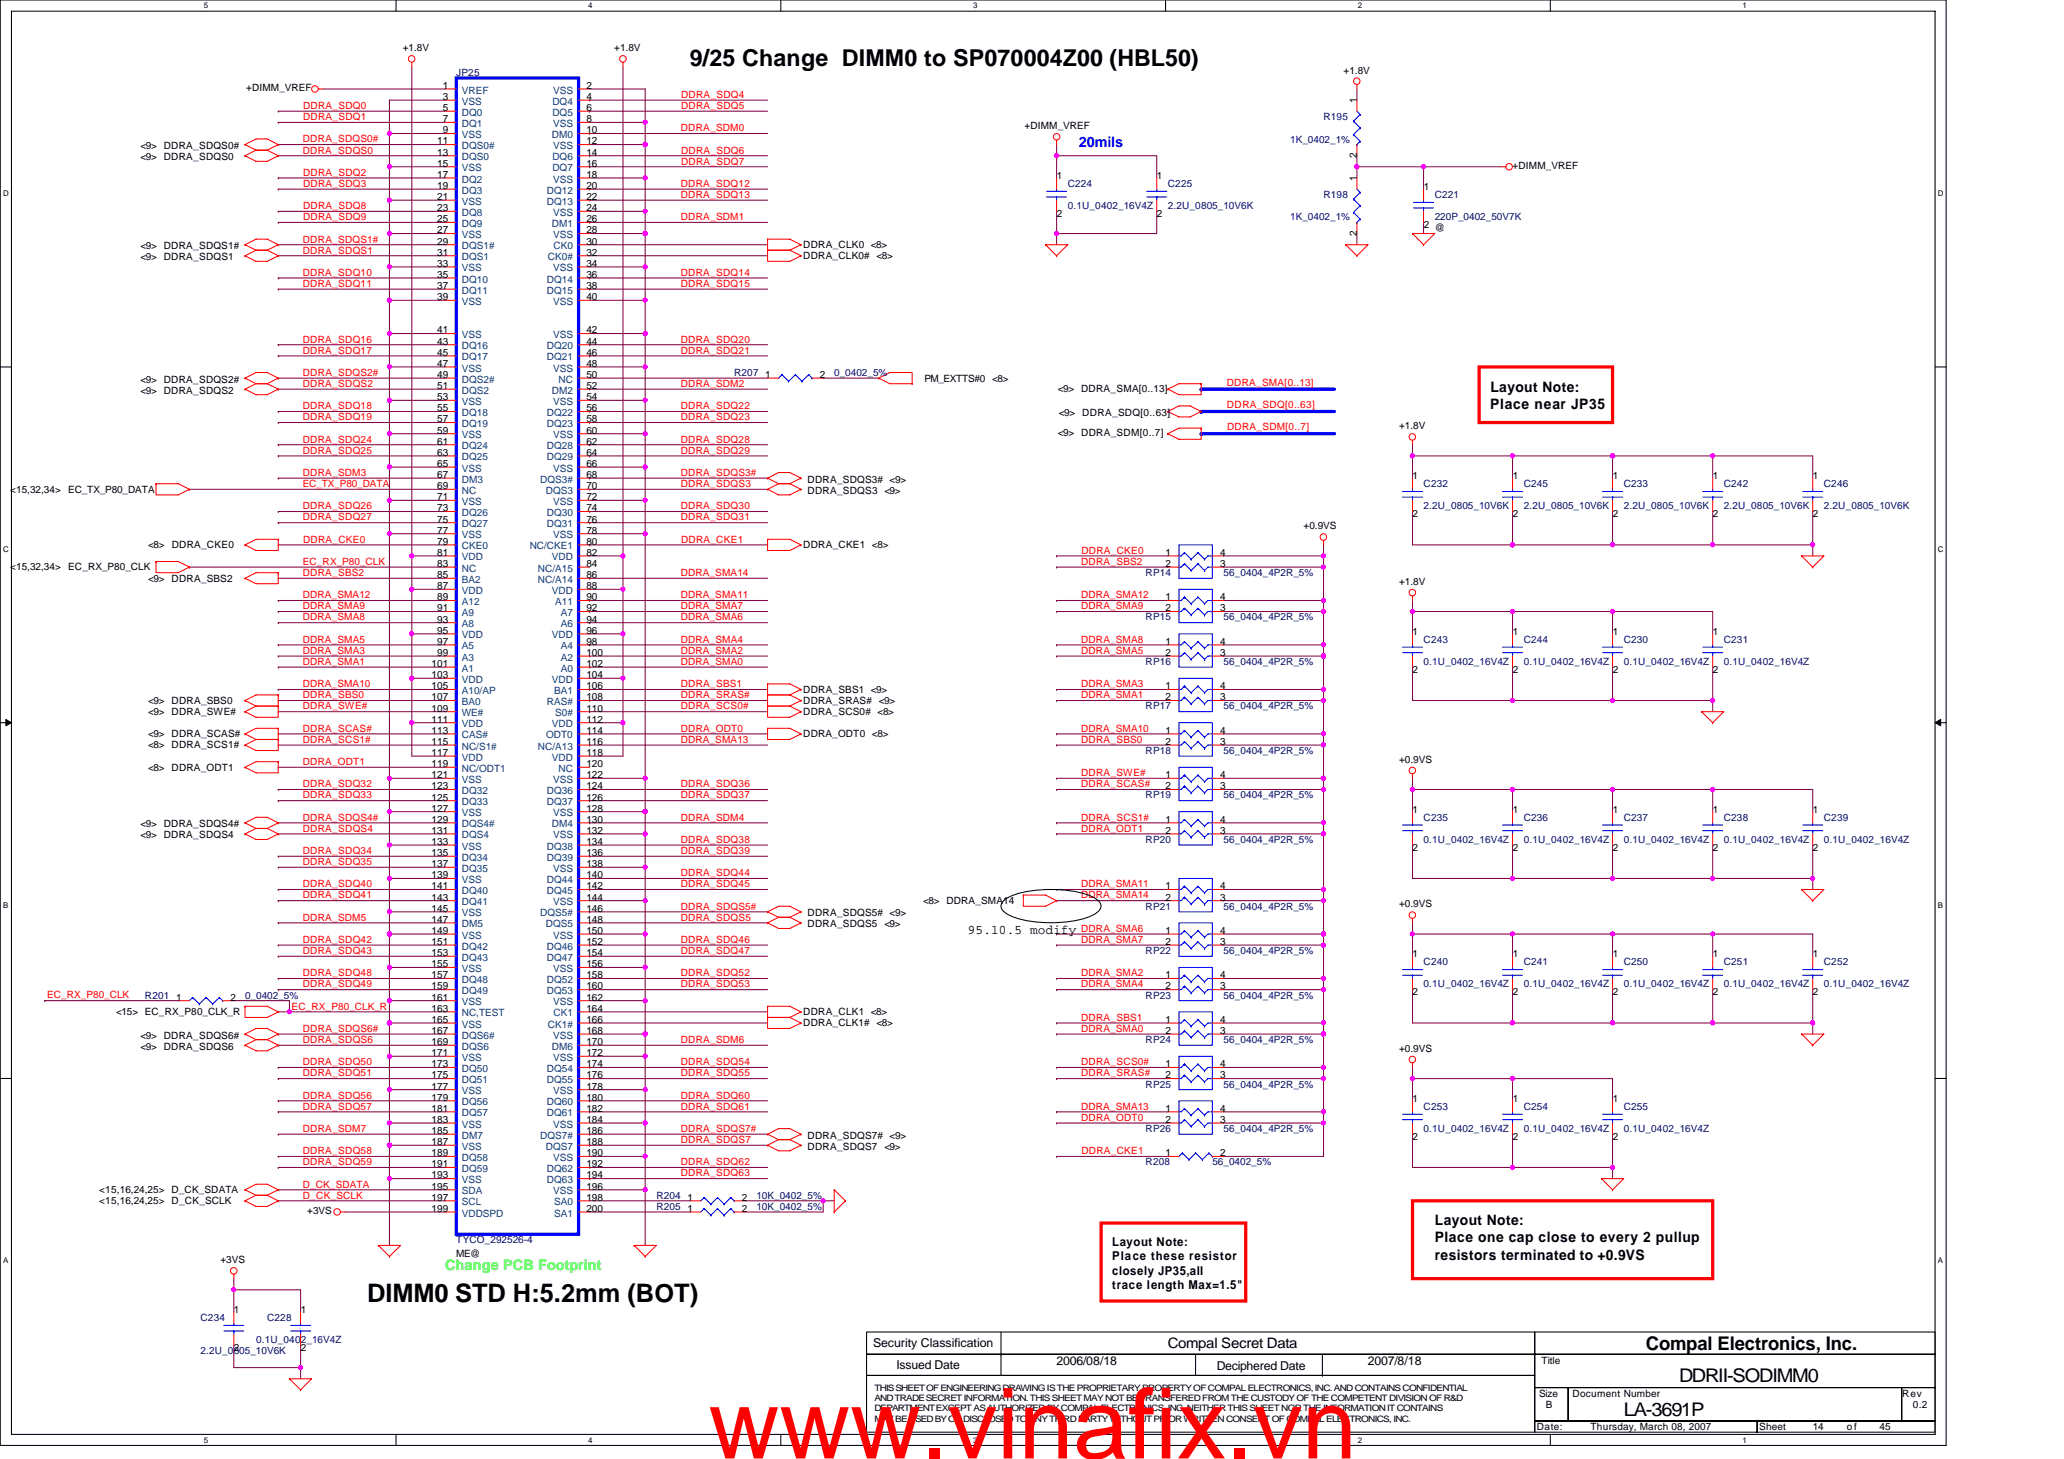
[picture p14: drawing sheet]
<svg xmlns="http://www.w3.org/2000/svg" width="297mm" height="210mm" viewBox="0 0 297 210" stroke-linecap="round" stroke-linejoin="round" font-family="sans-serif">
<defs><g id="words">
<text font-size="14.1" fill="#f00" x="102" y="209.9">www.vinafix.vn</text>
<text font-size="3.7" x="52.8" y="187.4">DIMM0 STD H:5.2mm (BOT)</text>
<text font-size="3.3" x="99.3" y="9.5">9/25 Change DIMM0 to SP070004Z00 (HBL50)</text>
<g font-size="2.7">
<text x="236.9" y="194.2">Compal Electronics, Inc.</text>
<text x="233.7" y="203.8">LA-3691P</text>
<text x="241.7" y="198.9">DDRII-SODIMM0</text>
</g>
<text font-size="2.1" fill="#00f" x="155.3" y="21.1">20mils</text>
<g font-size="2.1">
<text x="214.5" y="58.8">Place near JP35</text>
<text x="214.5" y="56.3">Layout Note:</text>
<text x="206.5" y="178.8">Place one cap close to every 2 pullup</text>
<text x="206.5" y="176.4">Layout Note:</text>
<text x="206.5" y="181.3">resistors terminated to +0.9VS</text>
<text x="168.1" y="194">Compal Secret Data</text>
</g>
<text font-size="2.1" fill="#0f0" x="64" y="182.8">Change PCB Footprint</text>
<text font-size="1.9" x="139.3" y="134.4">95.10.5 modify</text>
<g font-size="1.8">
<text x="160.1" y="179.3">Layout Note:</text>
<text x="160.1" y="181.4">Place these resistor</text>
<text x="160.1" y="183.5">closely JP35,all</text>
<text x="160.1" y="185.5">trace length Max=1.5&quot;</text>
<text x="125.7" y="193.9">Security Classification</text>
<text x="129" y="197">Issued Date</text>
<text x="152.1" y="196.5">2006/08/18</text>
<text x="175.1" y="197.1">Deciphered Date</text>
<text x="196.9" y="196.5">2007/8/18</text>
</g>
<g font-size="1.4">
<text x="58" y="7.4">+1.8V</text>
<text x="88.4" y="7.4">+1.8V</text>
<text x="193.4" y="10.6">+1.8V</text>
<text x="35.4" y="13.1">+DIMM_VREF</text>
<text x="63.7" y="12.8">1</text>
<text x="63.7" y="14.4">3</text>
<text x="63.7" y="16">5</text>
<text x="63.7" y="17.6">7</text>
<text x="84.4" y="12.8">2</text>
<text x="84.4" y="17.6">8</text>
<text x="84.4" y="14.4">4</text>
<text x="84.4" y="16">6</text>
<text x="195.3" y="14.9" transform="rotate(-90 195.3 14.9)">1</text>
<text x="20.2" y="23.1">&lt;9&gt; DDRA_SDQS0</text>
<text x="20.2" y="21.5">&lt;9&gt; DDRA_SDQS0#</text>
<text x="62.9" y="20.8">11</text>
<text x="62.9" y="22.4">13</text>
<text x="62.9" y="24">15</text>
<text x="63.7" y="19.2">9</text>
<text x="84.4" y="20.8">12</text>
<text x="84.4" y="22.4">14</text>
<text x="84.4" y="24">16</text>
<text x="84.4" y="19.2">10</text>
<text x="147.4" y="18.6">+DIMM_VREF</text>
<text x="195.3" y="22.7" transform="rotate(-90 195.3 22.7)">2</text>
<text x="62.9" y="25.6">17</text>
<text x="62.9" y="27.2">19</text>
<text x="62.9" y="28.8">21</text>
<text x="84.4" y="25.6">18</text>
<text x="84.4" y="27.2">20</text>
<text x="84.4" y="28.8">22</text>
<text x="152.1" y="25.8">1</text>
<text x="166.5" y="25.8">1</text>
<text x="195.3" y="26.1" transform="rotate(-90 195.3 26.1)">1</text>
<text x="204.9" y="27.4">1</text>
<text x="217.7" y="24.3">+DIMM_VREF</text>
<text x="20.2" y="35.9">&lt;9&gt; DDRA_SDQS1#</text>
<text x="62.9" y="30.4">23</text>
<text x="62.9" y="32">25</text>
<text x="62.9" y="33.6">27</text>
<text x="62.9" y="35.2">29</text>
<text x="84.4" y="30.4">24</text>
<text x="84.4" y="33.6">28</text>
<text x="84.4" y="35.2">30</text>
<text x="84.4" y="32">26</text>
<text x="115.6" y="35.7">DDRA_CLK0 &lt;8&gt;</text>
<text x="152.1" y="31.2">2</text>
<text x="166.5" y="31.2">2</text>
<text x="195.3" y="33.9" transform="rotate(-90 195.3 33.9)">2</text>
<text x="204.9" y="32.8">2</text>
<text x="206.5" y="33.3">@</text>
<text x="20.2" y="37.5">&lt;9&gt; DDRA_SDQS1</text>
<text x="62.9" y="36.8">31</text>
<text x="62.9" y="38.4">33</text>
<text x="62.9" y="40">35</text>
<text x="62.9" y="41.6">37</text>
<text x="84.4" y="38.4">34</text>
<text x="84.4" y="36.8">32</text>
<text x="84.4" y="40">36</text>
<text x="84.4" y="41.6">38</text>
<text x="115.6" y="37.3">DDRA_CLK0# &lt;8&gt;</text>
<text x="62.9" y="43.2">39</text>
<text x="62.9" y="48">41</text>
<text x="84.4" y="43.2">40</text>
<text x="84.4" y="48">42</text>
<text x="62.9" y="49.6">43</text>
<text x="62.9" y="51.2">45</text>
<text x="62.9" y="52.8">47</text>
<text x="84.4" y="52.8">48</text>
<text x="84.4" y="49.6">44</text>
<text x="84.4" y="51.2">46</text>
<text x="20.2" y="56.7">&lt;9&gt; DDRA_SDQS2</text>
<text x="20.2" y="55.1">&lt;9&gt; DDRA_SDQS2#</text>
<text x="62.9" y="54.4">49</text>
<text x="62.9" y="56">51</text>
<text x="62.9" y="57.6">53</text>
<text x="62.9" y="59.2">55</text>
<text x="84.4" y="57.6">54</text>
<text x="84.4" y="54.4">50</text>
<text x="84.4" y="56">52</text>
<text x="84.4" y="59.2">56</text>
<text x="110.1" y="54.4">1</text>
<text x="118" y="54.4">2</text>
<text x="133" y="54.9">PM_EXTTS#0 &lt;8&gt;</text>
<text x="152.2" y="56.3">&lt;9&gt; DDRA_SMA[0..13]</text>
<text x="152.4" y="59.9">&lt;9&gt; DDRA_SDQ[0..63]</text>
<text x="62.9" y="60.8">57</text>
<text x="62.9" y="62.4">59</text>
<text x="62.9" y="64">61</text>
<text x="62.9" y="65.6">63</text>
<text x="84.4" y="62.4">60</text>
<text x="84.4" y="60.8">58</text>
<text x="84.4" y="64">62</text>
<text x="84.4" y="65.6">64</text>
<text x="152.2" y="62.7">&lt;9&gt;</text>
<text x="155.6" y="62.7">DDRA_SDM[0..7]</text>
<text x="201.4" y="61.8">+1.8V</text>
<text x="1.5" y="70.9">&lt;15,32,34&gt;</text>
<text x="9.8" y="70.9">EC_TX_P80_DATA</text>
<text x="62.9" y="67.2">65</text>
<text x="62.9" y="68.8">67</text>
<text x="62.9" y="70.4">69</text>
<text x="62.9" y="72">71</text>
<text x="84.4" y="67.2">66</text>
<text x="84.4" y="72">72</text>
<text x="84.4" y="68.8">68</text>
<text x="84.4" y="70.4">70</text>
<text x="116.2" y="71.1">DDRA_SDQS3 &lt;9&gt;</text>
<text x="116.2" y="69.5">DDRA_SDQS3# &lt;9&gt;</text>
<text x="203.3" y="69">1</text>
<text x="217.7" y="69">1</text>
<text x="232.1" y="69">1</text>
<text x="246.5" y="69">1</text>
<text x="260.9" y="69">1</text>
<text x="62.9" y="73.6">73</text>
<text x="62.9" y="75.2">75</text>
<text x="62.9" y="76.8">77</text>
<text x="84.4" y="76.8">78</text>
<text x="84.4" y="73.6">74</text>
<text x="84.4" y="75.2">76</text>
<text x="187.6" y="76.2">+0.9VS</text>
<text x="203.3" y="74.4">2</text>
<text x="217.7" y="74.4">2</text>
<text x="232.1" y="74.4">2</text>
<text x="246.5" y="74.4">2</text>
<text x="260.9" y="74.4">2</text>
<text x="1.5" y="82.1">&lt;15,32,34&gt;</text>
<text x="9.8" y="82.1">EC_RX_P80_CLK</text>
<text x="21.3" y="83.7">&lt;9&gt; DDRA_SBS2</text>
<text x="21.3" y="78.9">&lt;8&gt;</text>
<text x="24.7" y="78.9">DDRA_CKE0</text>
<text x="62.9" y="78.4">79</text>
<text x="62.9" y="80">81</text>
<text x="62.9" y="81.6">83</text>
<text x="62.9" y="83.2">85</text>
<text x="84.4" y="81.6">84</text>
<text x="84.4" y="83.2">86</text>
<text x="84.4" y="78.4">80</text>
<text x="84.4" y="80">82</text>
<text x="115.6" y="78.9">DDRA_CKE1 &lt;8&gt;</text>
<text x="167.7" y="80">1</text>
<text x="167.7" y="81.6">2</text>
<text x="175.6" y="80">4</text>
<text x="175.6" y="81.6">3</text>
<text x="62.9" y="84.8">87</text>
<text x="62.9" y="86.4">89</text>
<text x="62.9" y="88">91</text>
<text x="62.9" y="89.6">93</text>
<text x="84.4" y="86.4">90</text>
<text x="84.4" y="88">92</text>
<text x="84.4" y="89.6">94</text>
<text x="84.4" y="84.8">88</text>
<text x="167.7" y="86.4">1</text>
<text x="167.7" y="88">2</text>
<text x="175.6" y="86.4">4</text>
<text x="175.6" y="88">3</text>
<text x="201.4" y="84.2">+1.8V</text>
<text x="62.1" y="96">101</text>
<text x="62.9" y="91.2">95</text>
<text x="62.9" y="92.8">97</text>
<text x="62.9" y="94.4">99</text>
<text x="84.4" y="92.8">98</text>
<text x="84.4" y="94.4">100</text>
<text x="84.4" y="96">102</text>
<text x="84.4" y="91.2">96</text>
<text x="167.7" y="92.8">1</text>
<text x="167.7" y="94.4">2</text>
<text x="175.6" y="92.8">4</text>
<text x="175.6" y="94.4">3</text>
<text x="203.3" y="91.4">1</text>
<text x="217.7" y="91.4">1</text>
<text x="232.1" y="91.4">1</text>
<text x="246.5" y="91.4">1</text>
<text x="21.3" y="101.3">&lt;9&gt; DDRA_SBS0</text>
<text x="62.1" y="97.6">103</text>
<text x="62.1" y="99.2">105</text>
<text x="62.1" y="100.8">107</text>
<text x="84.4" y="99.2">106</text>
<text x="84.4" y="100.8">108</text>
<text x="84.4" y="97.6">104</text>
<text x="115.6" y="101.3">DDRA_SRAS# &lt;9&gt;</text>
<text x="115.6" y="99.7">DDRA_SBS1 &lt;9&gt;</text>
<text x="167.7" y="99.2">1</text>
<text x="167.7" y="100.8">2</text>
<text x="175.6" y="99.2">4</text>
<text x="175.6" y="100.8">3</text>
<text x="203.3" y="96.8">2</text>
<text x="217.7" y="96.8">2</text>
<text x="232.1" y="96.8">2</text>
<text x="246.5" y="96.8">2</text>
<text x="21.3" y="106.1">&lt;9&gt; DDRA_SCAS#</text>
<text x="21.3" y="102.9">&lt;9&gt; DDRA_SWE#</text>
<text x="21.3" y="107.7">&lt;8&gt; DDRA_SCS1#</text>
<text x="62.1" y="102.4">109</text>
<text x="62.1" y="104">111</text>
<text x="62.1" y="105.6">113</text>
<text x="62.1" y="107.2">115</text>
<text x="84.4" y="102.4">110</text>
<text x="84.4" y="105.6">114</text>
<text x="84.4" y="107.2">116</text>
<text x="84.4" y="104">112</text>
<text x="115.6" y="102.9">DDRA_SCS0# &lt;8&gt;</text>
<text x="115.6" y="106.1">DDRA_ODT0 &lt;8&gt;</text>
<text x="167.7" y="105.6">1</text>
<text x="167.7" y="107.2">2</text>
<text x="175.6" y="105.6">4</text>
<text x="175.6" y="107.2">3</text>
<text x="21.3" y="110.9">&lt;8&gt; DDRA_ODT1</text>
<text x="62.1" y="108.8">117</text>
<text x="62.1" y="110.4">119</text>
<text x="62.1" y="112">121</text>
<text x="62.1" y="113.6">123</text>
<text x="84.4" y="112">122</text>
<text x="84.4" y="110.4">120</text>
<text x="84.4" y="108.8">118</text>
<text x="84.4" y="113.6">124</text>
<text x="167.7" y="112">1</text>
<text x="167.7" y="113.6">2</text>
<text x="175.6" y="112">4</text>
<text x="175.6" y="113.6">3</text>
<text x="201.4" y="109.8">+0.9VS</text>
<text x="20.2" y="119.1">&lt;9&gt; DDRA_SDQS4#</text>
<text x="62.1" y="115.2">125</text>
<text x="62.1" y="116.8">127</text>
<text x="62.1" y="118.4">129</text>
<text x="62.1" y="120">131</text>
<text x="84.4" y="116.8">128</text>
<text x="84.4" y="120">132</text>
<text x="84.4" y="118.4">130</text>
<text x="84.4" y="115.2">126</text>
<text x="167.7" y="118.4">1</text>
<text x="167.7" y="120">2</text>
<text x="175.6" y="118.4">4</text>
<text x="175.6" y="120">3</text>
<text x="203.3" y="117">1</text>
<text x="217.7" y="117">1</text>
<text x="232.1" y="117">1</text>
<text x="246.5" y="117">1</text>
<text x="260.9" y="117">1</text>
<text x="20.2" y="120.7">&lt;9&gt; DDRA_SDQS4</text>
<text x="62.1" y="121.6">133</text>
<text x="62.1" y="123.2">135</text>
<text x="62.1" y="124.8">137</text>
<text x="84.4" y="124.8">138</text>
<text x="84.4" y="121.6">134</text>
<text x="84.4" y="123.2">136</text>
<text x="203.3" y="122.4">2</text>
<text x="217.7" y="122.4">2</text>
<text x="232.1" y="122.4">2</text>
<text x="246.5" y="122.4">2</text>
<text x="260.9" y="122.4">2</text>
<text x="62.1" y="126.4">139</text>
<text x="62.1" y="128">141</text>
<text x="62.1" y="129.6">143</text>
<text x="62.1" y="131.2">145</text>
<text x="84.4" y="129.6">144</text>
<text x="84.4" y="131.2">146</text>
<text x="84.4" y="126.4">140</text>
<text x="84.4" y="128">142</text>
<text x="116.2" y="131.9">DDRA_SDQS5# &lt;9&gt;</text>
<text x="132.8" y="130.1">&lt;8&gt; DDRA_SMA14</text>
<text x="167.7" y="128">1</text>
<text x="167.7" y="129.6">2</text>
<text x="175.6" y="128">4</text>
<text x="175.6" y="129.6">3</text>
<text x="201.4" y="130.6">+0.9VS</text>
<text x="62.1" y="132.8">147</text>
<text x="62.1" y="134.4">149</text>
<text x="62.1" y="136">151</text>
<text x="62.1" y="137.6">153</text>
<text x="84.4" y="134.4">150</text>
<text x="84.4" y="132.8">148</text>
<text x="84.4" y="136">152</text>
<text x="84.4" y="137.6">154</text>
<text x="116.2" y="133.5">DDRA_SDQS5 &lt;9&gt;</text>
<text x="167.7" y="134.4">1</text>
<text x="167.7" y="136">2</text>
<text x="175.6" y="134.4">4</text>
<text x="175.6" y="136">3</text>
<text x="203.3" y="137.8">1</text>
<text x="217.7" y="137.8">1</text>
<text x="232.1" y="137.8">1</text>
<text x="246.5" y="137.8">1</text>
<text x="260.9" y="137.8">1</text>
<text x="25.3" y="144">1</text>
<text x="33.2" y="144">2</text>
<text x="62.1" y="139.2">155</text>
<text x="62.1" y="140.8">157</text>
<text x="62.1" y="142.4">159</text>
<text x="62.1" y="144">161</text>
<text x="84.4" y="139.2">156</text>
<text x="84.4" y="144">162</text>
<text x="84.4" y="140.8">158</text>
<text x="84.4" y="142.4">160</text>
<text x="167.7" y="140.8">1</text>
<text x="167.7" y="142.4">2</text>
<text x="175.6" y="140.8">4</text>
<text x="175.6" y="142.4">3</text>
<text x="203.3" y="143.2">2</text>
<text x="217.7" y="143.2">2</text>
<text x="232.1" y="143.2">2</text>
<text x="246.5" y="143.2">2</text>
<text x="260.9" y="143.2">2</text>
<text x="16.7" y="146.1">&lt;15&gt; EC_RX_P80_CLK_R</text>
<text x="20.2" y="149.5">&lt;9&gt; DDRA_SDQS6#</text>
<text x="62.1" y="145.6">163</text>
<text x="62.1" y="147.2">165</text>
<text x="62.1" y="148.8">167</text>
<text x="84.4" y="148.8">168</text>
<text x="84.4" y="147.2">166</text>
<text x="84.4" y="145.6">164</text>
<text x="115.6" y="147.7">DDRA_CLK1# &lt;8&gt;</text>
<text x="115.6" y="146.1">DDRA_CLK1 &lt;8&gt;</text>
<text x="167.7" y="147.2">1</text>
<text x="167.7" y="148.8">2</text>
<text x="175.6" y="147.2">4</text>
<text x="175.6" y="148.8">3</text>
<text x="20.2" y="151.1">&lt;9&gt; DDRA_SDQS6</text>
<text x="62.1" y="150.4">169</text>
<text x="62.1" y="152">171</text>
<text x="62.1" y="153.6">173</text>
<text x="62.1" y="155.2">175</text>
<text x="84.4" y="152">172</text>
<text x="84.4" y="150.4">170</text>
<text x="84.4" y="153.6">174</text>
<text x="84.4" y="155.2">176</text>
<text x="167.7" y="153.6">1</text>
<text x="167.7" y="155.2">2</text>
<text x="175.6" y="153.6">4</text>
<text x="175.6" y="155.2">3</text>
<text x="201.4" y="151.4">+0.9VS</text>
<text x="62.1" y="156.8">177</text>
<text x="62.1" y="158.4">179</text>
<text x="62.1" y="160">181</text>
<text x="62.1" y="161.6">183</text>
<text x="84.4" y="156.8">178</text>
<text x="84.4" y="161.6">184</text>
<text x="84.4" y="158.4">180</text>
<text x="84.4" y="160">182</text>
<text x="167.7" y="160">1</text>
<text x="167.7" y="161.6">2</text>
<text x="175.6" y="160">4</text>
<text x="175.6" y="161.6">3</text>
<text x="203.3" y="158.6">1</text>
<text x="217.7" y="158.6">1</text>
<text x="232.1" y="158.6">1</text>
<text x="62.1" y="163.2">185</text>
<text x="62.1" y="164.8">187</text>
<text x="62.1" y="166.4">189</text>
<text x="62.1" y="168">191</text>
<text x="84.4" y="166.4">190</text>
<text x="84.4" y="163.2">186</text>
<text x="84.4" y="164.8">188</text>
<text x="84.4" y="168">192</text>
<text x="116.2" y="163.9">DDRA_SDQS7# &lt;9&gt;</text>
<text x="116.2" y="165.5">DDRA_SDQS7 &lt;9&gt;</text>
<text x="167.7" y="166.4">1</text>
<text x="175.6" y="166.4">2</text>
<text x="203.3" y="164">2</text>
<text x="217.7" y="164">2</text>
<text x="232.1" y="164">2</text>
<text x="14.3" y="171.7">&lt;15,16,24,25&gt;</text>
<text x="14.3" y="173.3">&lt;15,16,24,25&gt;</text>
<text x="24.7" y="171.7">D_CK_SDATA</text>
<text x="24.7" y="173.3">D_CK_SCLK</text>
<text x="62.1" y="169.6">193</text>
<text x="62.1" y="171.2">195</text>
<text x="62.1" y="172.8">197</text>
<text x="84.4" y="171.2">196</text>
<text x="84.4" y="172.8">198</text>
<text x="84.4" y="169.6">194</text>
<text x="98.9" y="172.8">1</text>
<text x="106.8" y="172.8">2</text>
<text x="44.2" y="174.8">+3VS</text>
<text x="62.1" y="174.4">199</text>
<text x="84.4" y="174.4">200</text>
<text x="98.9" y="174.4">1</text>
<text x="106.8" y="174.4">2</text>
<text x="31.7" y="181.8">+3VS</text>
<text x="65.7" y="180.8">ME@</text>
<text x="33.7" y="189">1</text>
<text x="43.3" y="189">1</text>
<text x="33.7" y="194.4">2</text>
<text x="43.3" y="194.4">2</text>
<text x="221.8" y="196.4">Title</text>
<text x="221.5" y="201">Size</text>
<text x="222.5" y="202.6">B</text>
<text x="226.3" y="201">Document Number</text>
<text x="273.7" y="201">Rev</text>
<text x="275.3" y="202.6">0.2</text>
<text x="221.2" y="205.8">Date:</text>
<text x="228.9" y="205.8">Thursday, March 08, 2007</text>
<text x="253.2" y="205.8">Sheet</text>
<text x="260.9" y="205.8">14</text>
<text x="265.8" y="205.8">of</text>
<text x="270.5" y="205.8">45</text>
</g>
<g font-size="1.4" fill="#000080">
<text x="65.7" y="10.9">JP25</text>
<text x="190.5" y="17.3">R195</text>
<text x="185.7" y="20.5">1K_0402_1%</text>
<text x="153.7" y="26.9">C224</text>
<text x="168.1" y="26.9">C225</text>
<text x="190.5" y="28.5">R198</text>
<text x="206.5" y="28.5">C221</text>
<text x="153.7" y="30.1">0.1U_0402_16V4Z</text>
<text x="168.1" y="30.1">2.2U_0805_10V6K</text>
<text x="185.7" y="31.7">1K_0402_1%</text>
<text x="206.5" y="31.7">220P_0402_50V7K</text>
<text x="105.7" y="54.1">R207</text>
<text x="120.1" y="54.1">0_0402_5%</text>
<text x="204.9" y="70.1">C232</text>
<text x="219.3" y="70.1">C245</text>
<text x="233.7" y="70.1">C233</text>
<text x="248.1" y="70.1">C242</text>
<text x="262.5" y="70.1">C246</text>
<text x="204.9" y="73.3">2.2U_0805_10V6K</text>
<text x="219.3" y="73.3">2.2U_0805_10V6K</text>
<text x="233.7" y="73.3">2.2U_0805_10V6K</text>
<text x="248.1" y="73.3">2.2U_0805_10V6K</text>
<text x="262.5" y="73.3">2.2U_0805_10V6K</text>
<text x="164.9" y="82.9">RP14</text>
<text x="176.1" y="82.9">56_0404_4P2R_5%</text>
<text x="164.9" y="89.3">RP15</text>
<text x="176.1" y="89.3">56_0404_4P2R_5%</text>
<text x="164.9" y="95.7">RP16</text>
<text x="176.1" y="95.7">56_0404_4P2R_5%</text>
<text x="204.9" y="92.5">C243</text>
<text x="204.9" y="95.7">0.1U_0402_16V4Z</text>
<text x="219.3" y="92.5">C244</text>
<text x="219.3" y="95.7">0.1U_0402_16V4Z</text>
<text x="233.7" y="92.5">C230</text>
<text x="233.7" y="95.7">0.1U_0402_16V4Z</text>
<text x="248.1" y="92.5">C231</text>
<text x="248.1" y="95.7">0.1U_0402_16V4Z</text>
<text x="164.9" y="102.1">RP17</text>
<text x="176.1" y="102.1">56_0404_4P2R_5%</text>
<text x="164.9" y="108.5">RP18</text>
<text x="176.1" y="108.5">56_0404_4P2R_5%</text>
<text x="164.9" y="114.9">RP19</text>
<text x="176.1" y="114.9">56_0404_4P2R_5%</text>
<text x="204.9" y="118.1">C235</text>
<text x="219.3" y="118.1">C236</text>
<text x="233.7" y="118.1">C237</text>
<text x="248.1" y="118.1">C238</text>
<text x="262.5" y="118.1">C239</text>
<text x="164.9" y="121.3">RP20</text>
<text x="176.1" y="121.3">56_0404_4P2R_5%</text>
<text x="204.9" y="121.3">0.1U_0402_16V4Z</text>
<text x="219.3" y="121.3">0.1U_0402_16V4Z</text>
<text x="233.7" y="121.3">0.1U_0402_16V4Z</text>
<text x="248.1" y="121.3">0.1U_0402_16V4Z</text>
<text x="262.5" y="121.3">0.1U_0402_16V4Z</text>
<text x="164.9" y="130.9">RP21</text>
<text x="176.1" y="130.9">56_0404_4P2R_5%</text>
<text x="164.9" y="137.3">RP22</text>
<text x="176.1" y="137.3">56_0404_4P2R_5%</text>
<text x="20.8" y="143.7">R201</text>
<text x="35.3" y="143.7">0_0402_5%</text>
<text x="164.9" y="143.7">RP23</text>
<text x="176.1" y="143.7">56_0404_4P2R_5%</text>
<text x="204.9" y="138.9">C240</text>
<text x="204.9" y="142.1">0.1U_0402_16V4Z</text>
<text x="219.3" y="138.9">C241</text>
<text x="219.3" y="142.1">0.1U_0402_16V4Z</text>
<text x="233.7" y="138.9">C250</text>
<text x="233.7" y="142.1">0.1U_0402_16V4Z</text>
<text x="248.1" y="138.9">C251</text>
<text x="248.1" y="142.1">0.1U_0402_16V4Z</text>
<text x="262.5" y="138.9">C252</text>
<text x="262.5" y="142.1">0.1U_0402_16V4Z</text>
<text x="164.9" y="150.1">RP24</text>
<text x="176.1" y="150.1">56_0404_4P2R_5%</text>
<text x="164.9" y="156.5">RP25</text>
<text x="176.1" y="156.5">56_0404_4P2R_5%</text>
<text x="204.9" y="159.7">C253</text>
<text x="219.3" y="159.7">C254</text>
<text x="233.7" y="159.7">C255</text>
<text x="164.9" y="167.7">R208</text>
<text x="164.9" y="162.9">RP26</text>
<text x="174.5" y="167.7">56_0402_5%</text>
<text x="176.1" y="162.9">56_0404_4P2R_5%</text>
<text x="204.9" y="162.9">0.1U_0402_16V4Z</text>
<text x="219.3" y="162.9">0.1U_0402_16V4Z</text>
<text x="233.7" y="162.9">0.1U_0402_16V4Z</text>
<text x="94.5" y="172.5">R204</text>
<text x="108.9" y="172.5">10K_0402_5%</text>
<text x="65.7" y="178.9">TYCO_292526-4</text>
<text x="94.5" y="174.1">R205</text>
<text x="108.9" y="174.1">10K_0402_5%</text>
<text x="28.8" y="190.1">C234</text>
<text x="38.5" y="190.1">C228</text>
<text x="28.8" y="194.9">2.2U_0805_10V6K</text>
<text x="36.8" y="193.3">0.1U_0402_16V4Z</text>
</g>
<g font-size="1.4" fill="#f00">
<text x="43.6" y="15.7">DDRA_SDQ0</text>
<text x="43.6" y="17.3">DDRA_SDQ1</text>
<text x="98" y="14.1">DDRA_SDQ4</text>
<text x="98" y="15.7">DDRA_SDQ5</text>
<text x="43.6" y="20.5">DDRA_SDQS0#</text>
<text x="43.6" y="22.1">DDRA_SDQS0</text>
<text x="98" y="18.9">DDRA_SDM0</text>
<text x="98" y="23.7">DDRA_SDQ7</text>
<text x="98" y="22.1">DDRA_SDQ6</text>
<text x="43.6" y="26.9">DDRA_SDQ3</text>
<text x="43.6" y="25.3">DDRA_SDQ2</text>
<text x="98" y="26.9">DDRA_SDQ12</text>
<text x="98" y="28.5">DDRA_SDQ13</text>
<text x="43.6" y="34.9">DDRA_SDQS1#</text>
<text x="43.6" y="30.1">DDRA_SDQ8</text>
<text x="43.6" y="31.7">DDRA_SDQ9</text>
<text x="98" y="31.7">DDRA_SDM1</text>
<text x="43.6" y="36.5">DDRA_SDQS1</text>
<text x="43.6" y="39.7">DDRA_SDQ10</text>
<text x="43.6" y="41.3">DDRA_SDQ11</text>
<text x="98" y="41.3">DDRA_SDQ15</text>
<text x="98" y="39.7">DDRA_SDQ14</text>
<text x="43.6" y="49.3">DDRA_SDQ16</text>
<text x="43.6" y="50.9">DDRA_SDQ17</text>
<text x="98" y="50.9">DDRA_SDQ21</text>
<text x="98" y="49.3">DDRA_SDQ20</text>
<text x="43.6" y="54.1">DDRA_SDQS2#</text>
<text x="43.6" y="58.9">DDRA_SDQ18</text>
<text x="43.6" y="55.7">DDRA_SDQS2</text>
<text x="98" y="55.7">DDRA_SDM2</text>
<text x="98" y="58.9">DDRA_SDQ22</text>
<text x="176.5" y="55.5">DDRA_SMA[0..13]</text>
<text x="176.5" y="58.7">DDRA_SDQ[0..63]</text>
<text x="43.6" y="60.5">DDRA_SDQ19</text>
<text x="43.6" y="65.3">DDRA_SDQ25</text>
<text x="43.6" y="63.7">DDRA_SDQ24</text>
<text x="98" y="65.3">DDRA_SDQ29</text>
<text x="98" y="63.7">DDRA_SDQ28</text>
<text x="98" y="60.5">DDRA_SDQ23</text>
<text x="176.6" y="61.9">DDRA_SDM[0..7]</text>
<text x="43.6" y="70.1">EC_TX_P80_DATA</text>
<text x="43.6" y="68.5">DDRA_SDM3</text>
<text x="98" y="68.5">DDRA_SDQS3#</text>
<text x="98" y="70.1">DDRA_SDQS3</text>
<text x="43.6" y="74.9">DDRA_SDQ27</text>
<text x="43.6" y="73.3">DDRA_SDQ26</text>
<text x="98" y="74.9">DDRA_SDQ31</text>
<text x="98" y="73.3">DDRA_SDQ30</text>
<text x="43.6" y="81.3">EC_RX_P80_CLK</text>
<text x="43.6" y="82.9">DDRA_SBS2</text>
<text x="43.6" y="78.1">DDRA_CKE0</text>
<text x="98" y="82.9">DDRA_SMA14</text>
<text x="98" y="78.1">DDRA_CKE1</text>
<text x="155.6" y="81.3">DDRA_SBS2</text>
<text x="155.6" y="79.7">DDRA_CKE0</text>
<text x="43.6" y="86.1">DDRA_SMA12</text>
<text x="43.6" y="89.3">DDRA_SMA8</text>
<text x="43.6" y="87.7">DDRA_SMA9</text>
<text x="98" y="86.1">DDRA_SMA11</text>
<text x="98" y="89.3">DDRA_SMA6</text>
<text x="98" y="87.7">DDRA_SMA7</text>
<text x="155.6" y="86.1">DDRA_SMA12</text>
<text x="155.6" y="87.7">DDRA_SMA9</text>
<text x="43.6" y="94.1">DDRA_SMA3</text>
<text x="43.6" y="92.5">DDRA_SMA5</text>
<text x="43.6" y="95.7">DDRA_SMA1</text>
<text x="98" y="95.7">DDRA_SMA0</text>
<text x="98" y="92.5">DDRA_SMA4</text>
<text x="98" y="94.1">DDRA_SMA2</text>
<text x="155.6" y="92.5">DDRA_SMA8</text>
<text x="155.6" y="94.1">DDRA_SMA5</text>
<text x="43.6" y="98.9">DDRA_SMA10</text>
<text x="43.6" y="100.5">DDRA_SBS0</text>
<text x="98" y="100.5">DDRA_SRAS#</text>
<text x="98" y="98.9">DDRA_SBS1</text>
<text x="155.6" y="98.9">DDRA_SMA3</text>
<text x="155.6" y="100.5">DDRA_SMA1</text>
<text x="43.6" y="106.9">DDRA_SCS1#</text>
<text x="43.6" y="102.1">DDRA_SWE#</text>
<text x="43.6" y="105.3">DDRA_SCAS#</text>
<text x="98" y="102.1">DDRA_SCS0#</text>
<text x="98" y="105.3">DDRA_ODT0</text>
<text x="98" y="106.9">DDRA_SMA13</text>
<text x="155.6" y="105.3">DDRA_SMA10</text>
<text x="155.6" y="106.9">DDRA_SBS0</text>
<text x="43.6" y="113.3">DDRA_SDQ32</text>
<text x="43.6" y="110.1">DDRA_ODT1</text>
<text x="98" y="113.3">DDRA_SDQ36</text>
<text x="155.6" y="111.7">DDRA_SWE#</text>
<text x="155.6" y="113.3">DDRA_SCAS#</text>
<text x="43.6" y="119.7">DDRA_SDQS4</text>
<text x="43.6" y="114.9">DDRA_SDQ33</text>
<text x="43.6" y="118.1">DDRA_SDQS4#</text>
<text x="98" y="118.1">DDRA_SDM4</text>
<text x="98" y="114.9">DDRA_SDQ37</text>
<text x="155.6" y="118.1">DDRA_SCS1#</text>
<text x="155.6" y="119.7">DDRA_ODT1</text>
<text x="43.6" y="124.5">DDRA_SDQ35</text>
<text x="43.6" y="122.9">DDRA_SDQ34</text>
<text x="98" y="122.9">DDRA_SDQ39</text>
<text x="98" y="121.3">DDRA_SDQ38</text>
<text x="43.6" y="127.7">DDRA_SDQ40</text>
<text x="43.6" y="129.3">DDRA_SDQ41</text>
<text x="98" y="127.7">DDRA_SDQ45</text>
<text x="98" y="130.9">DDRA_SDQS5#</text>
<text x="98" y="126.1">DDRA_SDQ44</text>
<text x="155.6" y="127.7">DDRA_SMA11</text>
<text x="155.6" y="129.3">DDRA_SMA14</text>
<text x="43.6" y="132.5">DDRA_SDM5</text>
<text x="43.6" y="137.3">DDRA_SDQ43</text>
<text x="43.6" y="135.7">DDRA_SDQ42</text>
<text x="98" y="132.5">DDRA_SDQS5</text>
<text x="98" y="135.7">DDRA_SDQ46</text>
<text x="98" y="137.3">DDRA_SDQ47</text>
<text x="155.6" y="134.1">DDRA_SMA6</text>
<text x="155.6" y="135.7">DDRA_SMA7</text>
<text x="6.8" y="143.7">EC_RX_P80_CLK</text>
<text x="43.6" y="140.5">DDRA_SDQ48</text>
<text x="43.6" y="142.1">DDRA_SDQ49</text>
<text x="98" y="142.1">DDRA_SDQ53</text>
<text x="98" y="140.5">DDRA_SDQ52</text>
<text x="155.6" y="140.5">DDRA_SMA2</text>
<text x="155.6" y="142.1">DDRA_SMA4</text>
<text x="42" y="145.3">EC_RX_P80_CLK_R</text>
<text x="43.6" y="148.5">DDRA_SDQS6#</text>
<text x="155.6" y="146.9">DDRA_SBS1</text>
<text x="155.6" y="148.5">DDRA_SMA0</text>
<text x="43.6" y="150.1">DDRA_SDQS6</text>
<text x="43.6" y="154.9">DDRA_SDQ51</text>
<text x="43.6" y="153.3">DDRA_SDQ50</text>
<text x="98" y="154.9">DDRA_SDQ55</text>
<text x="98" y="150.1">DDRA_SDM6</text>
<text x="98" y="153.3">DDRA_SDQ54</text>
<text x="155.6" y="153.3">DDRA_SCS0#</text>
<text x="155.6" y="154.9">DDRA_SRAS#</text>
<text x="43.6" y="158.1">DDRA_SDQ56</text>
<text x="43.6" y="159.7">DDRA_SDQ57</text>
<text x="98" y="159.7">DDRA_SDQ61</text>
<text x="98" y="158.1">DDRA_SDQ60</text>
<text x="155.6" y="159.7">DDRA_SMA13</text>
<text x="155.6" y="161.3">DDRA_ODT0</text>
<text x="43.6" y="162.9">DDRA_SDM7</text>
<text x="43.6" y="166.1">DDRA_SDQ58</text>
<text x="43.6" y="167.7">DDRA_SDQ59</text>
<text x="98" y="167.7">DDRA_SDQ62</text>
<text x="98" y="164.5">DDRA_SDQS7</text>
<text x="98" y="162.9">DDRA_SDQS7#</text>
<text x="155.6" y="166.1">DDRA_CKE1</text>
<text x="43.6" y="170.9">D_CK_SDATA</text>
<text x="43.6" y="172.5">D_CK_SCLK</text>
<text x="98" y="169.3">DDRA_SDQ63</text>
</g>
<g font-size="1.4" fill="#004080">
<text x="66.5" y="13.5">VREF</text>
<text x="66.5" y="15.1">VSS</text>
<text x="66.5" y="16.7">DQ0</text>
<text x="79.5" y="15.1">DQ4</text>
<text x="79.5" y="16.7">DQ5</text>
<text x="79.6" y="13.5">VSS</text>
<text x="66.5" y="18.3">DQ1</text>
<text x="66.5" y="19.9">VSS</text>
<text x="66.5" y="21.5">DQS0#</text>
<text x="66.5" y="23.1">DQS0</text>
<text x="79.4" y="19.9">DM0</text>
<text x="79.5" y="23.1">DQ6</text>
<text x="79.6" y="18.3">VSS</text>
<text x="79.6" y="21.5">VSS</text>
<text x="66.5" y="24.7">VSS</text>
<text x="66.5" y="26.3">DQ2</text>
<text x="66.5" y="27.9">DQ3</text>
<text x="66.5" y="29.5">VSS</text>
<text x="78.7" y="27.9">DQ12</text>
<text x="78.7" y="29.5">DQ13</text>
<text x="79.5" y="24.7">DQ7</text>
<text x="79.6" y="26.3">VSS</text>
<text x="66.5" y="31.1">DQ8</text>
<text x="66.5" y="32.7">DQ9</text>
<text x="66.5" y="34.3">VSS</text>
<text x="66.5" y="35.9">DQS1#</text>
<text x="79.4" y="32.7">DM1</text>
<text x="79.6" y="31.1">VSS</text>
<text x="79.6" y="34.3">VSS</text>
<text x="79.7" y="35.9">CK0</text>
<text x="66.5" y="37.5">DQS1</text>
<text x="66.5" y="39.1">VSS</text>
<text x="66.5" y="40.7">DQ10</text>
<text x="78.7" y="40.7">DQ14</text>
<text x="78.9" y="37.5">CK0#</text>
<text x="79.6" y="39.1">VSS</text>
<text x="66.5" y="42.3">DQ11</text>
<text x="66.5" y="43.9">VSS</text>
<text x="78.7" y="42.3">DQ15</text>
<text x="79.6" y="43.9">VSS</text>
<text x="66.5" y="48.7">VSS</text>
<text x="66.5" y="50.3">DQ16</text>
<text x="66.5" y="51.9">DQ17</text>
<text x="66.5" y="53.5">VSS</text>
<text x="78.7" y="50.3">DQ20</text>
<text x="78.7" y="51.9">DQ21</text>
<text x="79.6" y="48.7">VSS</text>
<text x="79.6" y="53.5">VSS</text>
<text x="66.5" y="55.1">DQS2#</text>
<text x="66.5" y="56.7">DQS2</text>
<text x="66.5" y="58.3">VSS</text>
<text x="66.5" y="59.9">DQ18</text>
<text x="78.7" y="59.9">DQ22</text>
<text x="79.4" y="56.7">DM2</text>
<text x="79.6" y="58.3">VSS</text>
<text x="80.4" y="55.1">NC</text>
<text x="66.5" y="61.5">DQ19</text>
<text x="66.5" y="63.1">VSS</text>
<text x="66.5" y="64.7">DQ24</text>
<text x="78.7" y="61.5">DQ23</text>
<text x="78.7" y="64.7">DQ28</text>
<text x="79.6" y="63.1">VSS</text>
<text x="66.5" y="66.3">DQ25</text>
<text x="66.5" y="67.9">VSS</text>
<text x="66.5" y="69.5">DM3</text>
<text x="66.5" y="71.1">NC</text>
<text x="77.7" y="69.5">DQS3#</text>
<text x="78.5" y="71.1">DQS3</text>
<text x="78.7" y="66.3">DQ29</text>
<text x="79.6" y="67.9">VSS</text>
<text x="66.5" y="72.7">VSS</text>
<text x="66.5" y="74.3">DQ26</text>
<text x="66.5" y="75.9">DQ27</text>
<text x="66.5" y="77.5">VSS</text>
<text x="78.7" y="74.3">DQ30</text>
<text x="78.7" y="75.9">DQ31</text>
<text x="79.6" y="72.7">VSS</text>
<text x="79.6" y="77.5">VSS</text>
<text x="66.5" y="79.1">CKE0</text>
<text x="66.5" y="80.7">VDD</text>
<text x="66.5" y="82.3">NC</text>
<text x="66.5" y="83.9">BA2</text>
<text x="76.2" y="79.1">NC/CKE1</text>
<text x="77.4" y="82.3">NC/A15</text>
<text x="77.4" y="83.9">NC/A14</text>
<text x="79.4" y="80.7">VDD</text>
<text x="66.5" y="85.5">VDD</text>
<text x="66.5" y="87.1">A12</text>
<text x="66.5" y="88.7">A9</text>
<text x="79.4" y="85.5">VDD</text>
<text x="79.9" y="87.1">A11</text>
<text x="80.7" y="88.7">A7</text>
<text x="66.5" y="90.3">A8</text>
<text x="66.5" y="91.9">VDD</text>
<text x="66.5" y="93.5">A5</text>
<text x="66.5" y="95.1">A3</text>
<text x="79.4" y="91.9">VDD</text>
<text x="80.7" y="90.3">A6</text>
<text x="80.7" y="93.5">A4</text>
<text x="80.7" y="95.1">A2</text>
<text x="66.5" y="96.7">A1</text>
<text x="66.5" y="98.3">VDD</text>
<text x="66.5" y="99.9">A10/AP</text>
<text x="66.5" y="101.5">BA0</text>
<text x="78.7" y="101.5">RAS#</text>
<text x="79.4" y="98.3">VDD</text>
<text x="79.8" y="99.9">BA1</text>
<text x="80.7" y="96.7">A0</text>
<text x="66.5" y="103.1">WE#</text>
<text x="66.5" y="104.7">VDD</text>
<text x="66.5" y="106.3">CAS#</text>
<text x="66.5" y="107.9">NC/S1#</text>
<text x="77.4" y="107.9">NC/A13</text>
<text x="78.6" y="106.3">ODT0</text>
<text x="79.4" y="104.7">VDD</text>
<text x="79.9" y="103.1">S0#</text>
<text x="66.5" y="109.5">VDD</text>
<text x="66.5" y="111.1">NC/ODT1</text>
<text x="66.5" y="112.7">VSS</text>
<text x="79.4" y="109.5">VDD</text>
<text x="79.6" y="112.7">VSS</text>
<text x="80.4" y="111.1">NC</text>
<text x="66.5" y="114.3">DQ32</text>
<text x="66.5" y="115.9">DQ33</text>
<text x="66.5" y="117.5">VSS</text>
<text x="66.5" y="119.1">DQS4#</text>
<text x="78.7" y="114.3">DQ36</text>
<text x="78.7" y="115.9">DQ37</text>
<text x="79.4" y="119.1">DM4</text>
<text x="79.6" y="117.5">VSS</text>
<text x="66.5" y="120.7">DQS4</text>
<text x="66.5" y="122.3">VSS</text>
<text x="66.5" y="123.9">DQ34</text>
<text x="66.5" y="125.5">DQ35</text>
<text x="78.7" y="122.3">DQ38</text>
<text x="78.7" y="123.9">DQ39</text>
<text x="79.6" y="120.7">VSS</text>
<text x="79.6" y="125.5">VSS</text>
<text x="66.5" y="127.1">VSS</text>
<text x="66.5" y="128.7">DQ40</text>
<text x="66.5" y="130.3">DQ41</text>
<text x="66.5" y="131.9">VSS</text>
<text x="77.7" y="131.9">DQS5#</text>
<text x="78.7" y="127.1">DQ44</text>
<text x="78.7" y="128.7">DQ45</text>
<text x="79.6" y="130.3">VSS</text>
<text x="66.5" y="133.5">DM5</text>
<text x="66.5" y="135.1">VSS</text>
<text x="66.5" y="136.7">DQ42</text>
<text x="78.5" y="133.5">DQS5</text>
<text x="78.7" y="136.7">DQ46</text>
<text x="79.6" y="135.1">VSS</text>
<text x="66.5" y="138.3">DQ43</text>
<text x="66.5" y="139.9">VSS</text>
<text x="66.5" y="141.5">DQ48</text>
<text x="66.5" y="143.1">DQ49</text>
<text x="78.7" y="138.3">DQ47</text>
<text x="78.7" y="141.5">DQ52</text>
<text x="78.7" y="143.1">DQ53</text>
<text x="79.6" y="139.9">VSS</text>
<text x="66.5" y="144.7">VSS</text>
<text x="66.5" y="146.3">NC,TEST</text>
<text x="66.5" y="147.9">VSS</text>
<text x="66.5" y="149.5">DQS6#</text>
<text x="78.9" y="147.9">CK1#</text>
<text x="79.6" y="144.7">VSS</text>
<text x="79.6" y="149.5">VSS</text>
<text x="79.7" y="146.3">CK1</text>
<text x="66.5" y="151.1">DQS6</text>
<text x="66.5" y="152.7">VSS</text>
<text x="66.5" y="154.3">DQ50</text>
<text x="66.5" y="155.9">DQ51</text>
<text x="78.7" y="154.3">DQ54</text>
<text x="78.7" y="155.9">DQ55</text>
<text x="79.4" y="151.1">DM6</text>
<text x="79.6" y="152.7">VSS</text>
<text x="66.5" y="157.5">VSS</text>
<text x="66.5" y="159.1">DQ56</text>
<text x="66.5" y="160.7">DQ57</text>
<text x="78.7" y="159.1">DQ60</text>
<text x="78.7" y="160.7">DQ61</text>
<text x="79.6" y="157.5">VSS</text>
<text x="66.5" y="162.3">VSS</text>
<text x="66.5" y="163.9">DM7</text>
<text x="66.5" y="165.5">VSS</text>
<text x="66.5" y="167.1">DQ58</text>
<text x="77.7" y="163.9">DQS7#</text>
<text x="78.5" y="165.5">DQS7</text>
<text x="79.6" y="162.3">VSS</text>
<text x="79.6" y="167.1">VSS</text>
<text x="66.5" y="168.7">DQ59</text>
<text x="66.5" y="170.3">VSS</text>
<text x="66.5" y="171.9">SDA</text>
<text x="66.5" y="173.5">SCL</text>
<text x="78.7" y="168.7">DQ62</text>
<text x="78.7" y="170.3">DQ63</text>
<text x="79.6" y="171.9">VSS</text>
<text x="79.8" y="173.5">SA0</text>
<text x="66.5" y="175.1">VDDSPD</text>
<text x="79.8" y="175.1">SA1</text>
</g>
<g font-size="1.3">
<text x="125.8" y="200.2">THIS SHEET OF ENGINEERING DRAWING IS THE PROPRIETARY PROPERTY OF COMPAL ELECTRONICS, INC. AND CONTAINS CONFIDENTIAL</text>
<text x="125.8" y="201.7">AND TRADE SECRET INFORMATION. THIS SHEET MAY NOT BE TRANSFERED FROM THE CUSTODY OF THE COMPETENT DIVISION OF R&amp;D</text>
<text x="125.8" y="203.1">DEPARTMENT EXCEPT AS AUTHORIZED BY COMPAL ELECTRONICS, INC. NEITHER THIS SHEET NOR THE INFORMATION IT CONTAINS</text>
<text x="125.8" y="204.6">MAY BE USED BY OR DISCLOSED TO ANY THIRD PARTY WITHOUT PRIOR WRITTEN CONSENT OF COMPAL ELECTRONICS, INC.</text>
</g>
<g font-size="1.1">
<text x="29.3" y="1.2">5</text>
<text x="84.7" y="1.2">4</text>
<text x="140" y="1.2">3</text>
<text x="195.4" y="1.2">2</text>
<text x="250.8" y="1.2">1</text>
<text x=".4" y="28.2">D</text>
<text x="278.9" y="28.2">D</text>
<text x=".4" y="79.4">C</text>
<text x="278.9" y="79.4">C</text>
<text x=".4" y="130.6">B</text>
<text x="278.9" y="130.6">B</text>
<text x=".4" y="181.8">A</text>
<text x="278.9" y="181.8">A</text>
<text x="29.3" y="207.6">5</text>
<text x="84.7" y="207.6">4</text>
<text x="140" y="207.6">3</text>
<text x="195.4" y="207.6">2</text>
<text x="250.8" y="207.6">1</text>
</g>
</g></defs>
<path d="M0 0h280.1v208h-280.1zM1.6 1.6h276.9v204.8h-276.9z" fill="none" stroke="#000" stroke-width=".15"/>
<g fill="#fff">
<path d="M29.3 .2h.6v1.2h-.6z"/>
<path d="M29.3 206.6h.6v1.3h-.6z"/>
</g>
<path d="M57 0v1.6M57 206.4v1.6" fill="none" stroke="#000" stroke-width=".15"/>
<g fill="#fff">
<path d="M84.7 .2h.6v1.2h-.6z"/>
<path d="M84.7 206.6h.6v1.3h-.6z"/>
</g>
<path d="M112.4 0v1.6M112.4 206.4v1.6" fill="none" stroke="#000" stroke-width=".15"/>
<g fill="#fff">
<path d="M140 .2h.6v1.2h-.6z"/>
<path d="M140 206.6h.6v1.3h-.6z"/>
</g>
<path d="M167.7 0v1.6M167.7 206.4v1.6" fill="none" stroke="#000" stroke-width=".15"/>
<g fill="#fff">
<path d="M195.4 .2h.6v1.2h-.6z"/>
<path d="M195.4 206.6h.6v1.3h-.6z"/>
</g>
<path d="M223.1 0v1.6M223.1 206.4v1.6" fill="none" stroke="#000" stroke-width=".15"/>
<g fill="#fff">
<path d="M250.8 .2h.6v1.2h-.6z"/>
<path d="M250.8 206.6h.6v1.3h-.6z"/>
<path d="M.4 27.2h.8v1.3h-.8z"/>
<path d="M278.9 27.2h.8v1.3h-.8z"/>
<path d="M.4 78.4h.8v1.3h-.8z"/>
<path d="M278.9 78.4h.8v1.3h-.8z"/>
</g>
<path d="M0 52.8h1.6M278.5 52.8h1.6" fill="none" stroke="#000" stroke-width=".15"/>
<g fill="#fff">
<path d="M.4 129.6h.8v1.3h-.8z"/>
<path d="M278.9 129.6h.7v1.3h-.7z"/>
</g>
<path d="M0 104h1.6M278.5 104h1.6" fill="none" stroke="#000" stroke-width=".15"/>
<path d="M.8 103.5l.8 .5-.8 .5zM278.5 104l.8-.5v1z" fill="#000" stroke="#000" stroke-width=".14"/>
<g fill="#fff">
<path d="M.4 180.8h.8v1.3h-.8z"/>
<path d="M278.9 180.8h.7v1.3h-.7z"/>
</g>
<g fill="none" stroke="#000" stroke-width=".15">
<path d="M144.5 129.6a10 10 0 0 1 5.5-1.5 15.8 15.8 0 0 1 7.5 1.1 1.25 1.25 0 0 1 .8 1.6 4.1 4.1 0 0 1-2.4 1.4 18.6 18.6 0 0 1-10.2-.3 2.16 2.16 0 0 1-1.6-1.5l.1-.4zM0 155.2h1.6M278.5 155.2h1.6M124.7 191.7h96.2v3.2h-96.2zM124.7 194.9h96.2v3.1h-96.2zM124.7 198h96.2v8.1h-96.2zM144.1 194.9h.1M144.1 194.9v3.1M144.1 191.7v3.2M172.1 194.9v3.1M190.3 198h.1M190.3 194.9v3.1"/>
<path d="M220.9 191.7h57.6v3.2h-57.6zM220.9 194.9h57.6v4.8h-57.6zM220.9 199.7h4.8v4.8h-4.8zM225.7 199.7h48v4.8h-48zM273.7 199.7h4.8v4.8h-4.8zM220.9 204.5h32v1.6h-32zM252.9 204.5h25.6v1.6h-25.6z"/>
</g>
<g fill="none" stroke="#800040" stroke-width=".15">
<path d="M40 16h.1M40 17.6h.1M40 16h24M40 17.6h24M46.5 12.8h17.5M56 19.2v4.8M56 19.2h8M59.3 9.6v70.4M64 14.4h-8v4.8M84.9 12.8h8v4.8M84.9 14.4h.1M84.9 19.2h.1"/>
<path d="M84.9 16h.1M84.9 17.6h8M84.9 14.4h25.6M84.9 16h25.6M84.9 19.2h25.6M89.7 9.6v70.4M92.9 17.6v3.2M195.3 12.8v1.6M40 30.4h.1M40 20.8h.1M40 22.4h.1M40 36.8h.1"/>
<path d="M40 32h.1M40 27.2h.1M40 25.6h.1M40 35.2h.1M40 30.4h24M40 27.2h24M40 20.8h24M40 22.4h24M40 36.8h24M40 32h24M40 25.6h24M40 35.2h24"/>
<path d="M56 24v4.8M56 33.6h8M56 33.6v4.8M56 24h8M56 28.8h8M56 38.4v4.8M56 28.8v4.8M56 38.4h8M84.9 27.2h.1M84.9 24h.1M84.9 22.4h.1M84.9 20.8h8"/>
<path d="M84.9 25.6h8M84.9 38.4h8M84.9 35.2h25.6M84.9 30.4h8M84.9 28.8h.1M84.9 36.8h25.6M84.9 32h.1M84.9 33.6h8M84.9 27.2h25.6M84.9 24h25.6M84.9 22.4h25.6M84.9 32h25.6"/>
<path d="M84.9 28.8h25.6M92.9 20.8v4.8M92.9 30.4v3.2M92.9 33.6v4.8M92.9 25.6v4.8M92.9 38.4v4.8M152.1 22.4h14.4v3.2M152.1 20.8v1.6M152.1 30.4v3.2M152.1 33.6v1.6M152.1 22.4v3.2M166.5 30.4v3.2h-14.4"/>
<path d="M195.3 33.6v1.6M195.3 24h.1M195.3 22.4v1.6M195.3 24h9.6v3.2M195.3 24v1.6M204.9 32v1.6M204.9 24h11.2M40 54.4h.1M40 49.6h.1M40 51.2h.1M40 40h.1M40 59.2h.1"/>
<path d="M40 56h.1M40 41.6h.1M40 54.4h24M40 51.2h24M40 41.6h24M40 40h24M40 56h24M40 49.6h24M40 59.2h24M56 57.6v4.8M56 48v4.8M56 57.6h8"/>
<path d="M56 43.2h8M56 43.2v4.8M56 52.8h8M56 48h8M56 52.8v4.8M84.9 57.6h8M84.9 51.2h.1M84.9 41.6h.1M84.9 40h.1M84.9 56h.1M84.9 54.4h25.6M84.9 52.8h8"/>
<path d="M84.9 48h8M84.9 49.6h.1M84.9 59.2h.1M84.9 43.2h8M84.9 51.2h25.6M84.9 41.6h25.6M84.9 40h25.6M84.9 56h25.6M84.9 49.6h25.6M84.9 59.2h25.6M92.9 43.2v4.8M92.9 57.6v4.8"/>
<path d="M92.9 52.8v4.8M92.9 48v4.8M118.5 54.4h8M27.3 70.4h.1M27.3 70.4h36.7M40 60.8h.1M40 65.6h.1M40 75.2h.1M40 64h.1M40 78.4h.1M40 73.6h.1M40 68.8h.1"/>
<path d="M40 65.6h24M40 60.8h24M40 75.2h24M40 64h24M40 73.6h24M40 68.8h24M40 78.4h24M56 76.8v35.2M56 67.2h8M56 67.2v4.8M56 76.8h8M56 72v4.8"/>
<path d="M56 62.4h8M56 62.4v4.8M56 72h8M84.9 65.6h.1M84.9 72h8M84.9 75.2h.1M84.9 64h.1M84.9 67.2h8M84.9 60.8h.1M84.9 73.6h.1M84.9 68.8h.1M84.9 62.4h8"/>
<path d="M84.9 76.8h8M84.9 70.4h.1M84.9 78.4h.1M84.9 65.6h25.6M84.9 60.8h25.6M84.9 75.2h25.6M84.9 64h25.6M84.9 73.6h25.6M84.9 68.8h25.6M84.9 70.4h25.6M84.9 78.4h25.6M92.9 62.4v4.8"/>
<path d="M92.9 76.8v35.2M92.9 67.2v4.8M92.9 72v4.8M190.5 78.4v1.6M203.3 73.6v4.8h14.4M203.3 65.6v3.2M203.3 65.6h14.4M203.3 64v1.6M217.7 78.4h14.4M217.7 65.6v3.2M217.7 65.6h14.4M217.7 73.6v4.8"/>
<path d="M232.1 65.6h14.4M232.1 65.6v3.2M232.1 78.4h14.4M232.1 73.6v4.8M246.5 73.6v4.8M246.5 65.6v3.2M246.5 65.6h14.4v3.2M246.5 78.4h14.4M260.9 73.6v4.8M260.9 78.4v1.6M27.3 81.6h.1M27.3 81.6h36.7"/>
<path d="M40 99.2h.1M40 94.4h.1M40 86.4h.1M40 92.8h.1M40 96h.1M40 89.6h.1M40 88h.1M40 83.2h.1M40 99.2h24M40 86.4h24M40 92.8h24M40 94.4h24"/>
<path d="M40 96h24M40 89.6h24M40 83.2h24M40 88h24M59.3 80v4.8M59.3 91.2v6.4M59.3 80h4.7M59.3 97.6h4.7M59.3 97.6v6.4M59.3 84.8v6.4M59.3 91.2h4.7M59.3 84.8h4.7"/>
<path d="M84.9 84.8h4.8M84.9 91.2h4.8M84.9 89.6h.1M84.9 80h4.8M84.9 97.6h4.8M84.9 83.2h.1M84.9 86.4h.1M84.9 96h.1M84.9 99.2h.1M84.9 88h.1M84.9 92.8h.1M84.9 94.4h.1"/>
<path d="M84.9 99.2h25.6M84.9 86.4h25.6M84.9 92.8h25.6M84.9 94.4h25.6M84.9 96h25.6M84.9 89.6h25.6M84.9 83.2h25.6M84.9 88h25.6M89.7 80v4.8M89.7 84.8v6.4M89.7 97.6v6.4M89.7 91.2v6.4"/>
<path d="M152.1 99.2h.1M152.1 86.4h.1M152.1 92.8h.1M152.1 80h.1M152.1 81.6h.1M152.1 88h.1M152.1 94.4h.1M152.1 99.2h16M152.1 86.4h16M152.1 92.8h16M152.1 80h16M152.1 94.4h16"/>
<path d="M152.1 81.6h16M152.1 88h16M176.1 99.2h14.4M176.1 92.8h14.4M176.1 94.4h14.4M176.1 88h14.4M176.1 86.4h14.4M176.1 81.6h14.4M176.1 80h14.4M190.5 94.4v4.8M190.5 86.4v1.6M190.5 92.8v1.6"/>
<path d="M190.5 80v1.6M190.5 81.6v4.8M190.5 88v4.8M190.5 99.2v1.6M203.3 96v4.8h14.4M203.3 86.4v1.6M203.3 88v3.2M203.3 88h14.4M217.7 88v3.2M217.7 88h14.4M217.7 96v4.8M232.1 96v4.8"/>
<path d="M232.1 88h14.4v3.2M232.1 88v3.2M246.5 96v4.8M40 100.8h.1M40 113.6h.1M40 115.2h.1M40 107.2h.1M40 118.4h.1M40 102.4h.1M40 110.4h.1M40 105.6h.1M40 105.6h24"/>
<path d="M40 118.4h24M40 100.8h24M40 113.6h24M40 115.2h24M40 107.2h24M40 102.4h24M40 110.4h24M56 112v4.8M56 116.8h8M56 116.8v4.8M56 112h8M59.3 104v4.8h4.7"/>
<path d="M59.3 104h4.7M84.9 118.4h.1M84.9 104h4.8M84.9 102.4h.1M84.9 105.6h.1M84.9 115.2h.1M84.9 107.2h.1M84.9 116.8h8M84.9 100.8h.1M84.9 113.6h.1M84.9 112h8M84.9 105.6h25.6"/>
<path d="M84.9 118.4h25.6M84.9 100.8h25.6M84.9 113.6h25.6M84.9 115.2h25.6M84.9 107.2h25.6M84.9 102.4h25.6M89.7 104v4.8h-4.8M92.9 112v4.8M92.9 116.8v3.2M152.1 105.6h.1M152.1 112h.1M152.1 118.4h.1"/>
<path d="M152.1 100.8h.1M152.1 107.2h.1M152.1 113.6h.1M152.1 105.6h16M152.1 112h16M152.1 118.4h16M152.1 100.8h16M152.1 113.6h16M152.1 107.2h16M176.1 105.6h14.4M176.1 118.4h14.4M176.1 113.6h14.4"/>
<path d="M176.1 112h14.4M176.1 107.2h14.4M176.1 100.8h14.4M190.5 113.6v4.8M190.5 100.8v4.8M190.5 107.2v4.8M190.5 118.4v1.6M190.5 105.6v1.6M190.5 112v1.6M203.3 112v1.6h28.8M203.3 113.6v3.2M217.7 113.6v3.2"/>
<path d="M217.7 100.8h14.4M232.1 113.6h14.4M232.1 113.6v3.2M232.1 100.8h14.4M246.5 113.6h14.4v3.2M246.5 113.6v3.2M246.5 100.8v1.6M40 132.8h.1M40 120h.1M40 137.6h.1M40 128h.1M40 136h.1"/>
<path d="M40 124.8h.1M40 129.6h.1M40 123.2h.1M40 128h24M40 132.8h24M40 120h24M40 123.2h24M40 137.6h24M40 136h24M40 124.8h24M40 129.6h24M56 121.6v4.8"/>
<path d="M56 134.4v4.8M56 139.2v4.8M56 134.4h8M56 126.4v4.8M56 131.2v3.2M56 131.2h8M56 126.4h8M56 139.2h8M56 121.6h8M84.9 123.2h.1M84.9 129.6h8M84.9 124.8h8"/>
<path d="M84.9 121.6h.1M84.9 134.4h8M84.9 139.2h8M84.9 132.8h.1M84.9 136h.1M84.9 128h.1M84.9 131.2h.1M84.9 120h8M84.9 137.6h.1M84.9 126.4h.1M84.9 128h25.6M84.9 132.8h25.6"/>
<path d="M84.9 123.2h25.6M84.9 121.6h25.6M84.9 137.6h25.6M84.9 136h25.6M84.9 131.2h25.6M84.9 126.4h25.6M92.9 120v4.8M92.9 129.6v4.8M92.9 134.4v4.8M92.9 124.8v4.8M92.9 139.2v4.8M152.1 134.4h.1"/>
<path d="M152.1 128h.1M152.1 120h.1M152.1 129.6h.1M152.1 136h.1M152.1 134.4h16M152.1 128h16M152.1 120h16M152.1 136h16M152.1 129.6h16M176.1 136h14.4v4.8M176.1 134.4h14.4M176.1 129.6h14.4"/>
<path d="M176.1 128h14.4M176.1 120h14.4M190.5 129.6v4.8M190.5 120v8M190.5 128v1.6M190.5 134.4v1.6M203.3 134.4h14.4M203.3 134.4v3.2M203.3 132.8v1.6M203.3 121.6v4.8h14.4M217.7 134.4h14.4M217.7 134.4v3.2"/>
<path d="M217.7 126.4h14.4M217.7 121.6v4.8M232.1 134.4h14.4M232.1 134.4v3.2M232.1 126.4h14.4M232.1 121.6v4.8M246.5 134.4h14.4v3.2M246.5 134.4v3.2M246.5 121.6v4.8M246.5 126.4h14.4M260.9 121.6v4.8M260.9 126.4v1.6"/>
<path d="M6.5 144h.1M6.5 144h19.2M33.7 144h8v1.6M40 140.8h.1M40 158.4h.1M40 142.4h.1M40 148.8h.1M40 145.6h1.7M40 150.4h.1M40 155.2h.1M40 153.6h.1M40 140.8h24"/>
<path d="M40 153.6h24M40 155.2h24M40 150.4h24M40 158.4h24M40 142.4h24M40 148.8h24M41.7 145.6h.1M41.7 145.6h22.3M56 156.8h8M56 144h8M56 147.2h8M56 147.2v4.8"/>
<path d="M56 152v4.8M56 144v3.2M56 152h8M56 156.8v4.8M84.9 155.2h.1M84.9 150.4h.1M84.9 148.8h8M84.9 153.6h.1M84.9 142.4h.1M84.9 156.8h8M84.9 145.6h25.6M84.9 144h8"/>
<path d="M84.9 158.4h.1M84.9 140.8h.1M84.9 147.2h25.6M84.9 152h8M84.9 140.8h25.6M84.9 153.6h25.6M84.9 155.2h25.6M84.9 150.4h25.6M84.9 158.4h25.6M84.9 142.4h25.6M92.9 156.8v4.8M92.9 148.8v3.2"/>
<path d="M92.9 144v4.8M92.9 152v4.8M152.1 140.8h.1M152.1 147.2h.1M152.1 153.6h.1M152.1 142.4h.1M152.1 148.8h.1M152.1 155.2h.1M152.1 140.8h16M152.1 147.2h16M152.1 153.6h16M152.1 155.2h16"/>
<path d="M152.1 142.4h16M152.1 148.8h16M176.1 155.2h14.4v4.8M176.1 153.6h14.4M176.1 148.8h14.4M176.1 147.2h14.4M176.1 142.4h14.4M176.1 140.8h14.4M190.5 147.2v1.6M190.5 140.8v1.6M190.5 148.8v4.8M190.5 142.4v4.8"/>
<path d="M190.5 153.6v1.6M203.3 153.6v4.8M203.3 155.2h14.4M203.3 142.4v4.8h14.4M217.7 155.2h14.4v3.2M217.7 155.2v3.2M217.7 147.2h14.4M217.7 142.4v4.8M232.1 147.2h14.4M232.1 142.4v4.8M246.5 147.2h14.4M246.5 142.4v4.8"/>
<path d="M260.9 147.2v1.6M260.9 142.4v4.8M40 163.2h.1M40 166.4h.1M40 160h.1M40 168h.1M40 171.2h.1M40 172.8h.1M40 160h24M40 163.2h24M40 166.4h24M40 168h24"/>
<path d="M40 171.2h24M40 172.8h24M49.7 174.4h14.3M56 169.6v9.6M56 164.8h8M56 161.6h8M56 161.6v3.2M56 164.8v4.8M56 169.6h8M84.9 168h.1M84.9 172.8h14.4M84.9 174.4h14.4"/>
<path d="M84.9 164.8h.1M84.9 169.6h.1M84.9 160h.1M84.9 171.2h8M84.9 166.4h8M84.9 161.6h8M84.9 163.2h.1M84.9 160h25.6M84.9 163.2h25.6M84.9 168h25.6M84.9 164.8h25.6M84.9 169.6h25.6"/>
<path d="M92.9 171.2v8M92.9 166.4v4.8M92.9 161.6v4.8M107.3 172.8h11.2M118.5 172.8v1.6h-11.2M118.5 172.8h1.6M152.1 160h.1M152.1 161.6h.1M152.1 166.4h.1M152.1 160h16M152.1 161.6h16M152.1 166.4h16"/>
<path d="M176.1 161.6h14.4M176.1 160h14.4M190.5 160h.1M190.5 161.6v4.8h-14.4M190.5 160v1.6M203.3 163.2v4.8h14.4M217.7 163.2v4.8M217.7 168h14.4M232.1 168v1.6M232.1 163.2v4.8M33.7 193.6v3.2h9.6M33.7 185.6h9.6v3.2"/>
<path d="M33.7 184v4.8M43.3 196.8v1.6M43.3 193.6v3.2"/>
</g>
<path d="M65.7 11.2h17.6v166.4h-17.6zM172.9 56h.1M172.9 59.2h.1M172.9 56h19.2M172.9 59.2h19.2M172.9 62.4h.1M172.9 62.4h19.2" fill="none" stroke="#00f" stroke-width=".47"/>
<g fill="none" stroke="#f00" stroke-width=".15">
<path d="M45.8 12.8h.7M59.3 9v.6M64 12.8h1.7M64 14.4h1.7M64 16h1.7M64 17.6h1.7M64 19.2h1.7M83.3 12.8h1.6M83.3 14.4h1.6M83.3 16h1.6M83.3 17.6h1.6M83.3 19.2h1.6"/>
<path d="M89.7 9v.6M195.3 12.2v.6M195.3 14.4v1.6M35.3 36.8l1.5 .8h1.7l1.5-.8M35.3 36.8h.1M35.3 22.4l1.5 .8h1.7l1.5-.8M35.3 22.4h.1M35.3 35.2l1.5-.8h1.7l1.5 .8M35.3 35.2h.1M35.3 20.8l1.5-.8h1.7l1.5 .8M35.3 20.8h.1M35.3 35.2l1.5 .8"/>
<path d="M35.3 20.8l1.5 .8M36.8 36h1.7M36.8 21.6h1.7M36.8 36l-1.5 .8M36.8 21.6l-1.5 .8M38.5 36l1.5 .8M38.5 21.6l1.5 .8M40 36.8h.1M40 22.4h.1M40 35.2h.1M40 20.8h.1M40 35.2l-1.5 .8"/>
<path d="M40 20.8l-1.5 .8M64 20.8h1.7M64 22.4h1.7M64 24h1.7M64 25.6h1.7M64 27.2h1.7M64 28.8h1.7M64 30.4h1.7M64 32h1.7M64 33.6h1.7M64 35.2h1.7M64 36.8h1.7"/>
<path d="M64 38.4h1.7M83.3 20.8h1.6M83.3 22.4h1.6M83.3 24h1.6M83.3 25.6h1.6M83.3 27.2h1.6M83.3 28.8h1.6M83.3 30.4h1.6M83.3 32h1.6M83.3 33.6h1.6M83.3 35.2h1.6M83.3 36.8h1.6"/>
<path d="M83.3 38.4h1.6M110.5 36h3.2M110.5 36v1.6h3.2l1.6-.8M110.5 36h.1M110.5 34.4h3.2l1.6 .8M110.5 34.4v1.6h3.2M110.5 34.4h.1M113.7 36l1.6 .8M115.3 36.8h.1M115.3 35.2h.1M115.3 35.2l-1.6 .8M150.5 35.2h3.2l-1.6 1.6"/>
<path d="M150.5 35.2h.1M150.5 35.2l1.6 1.6M152.1 20.2v.6M152.1 36.8h.1M152.1 25.6v1.6M152.1 28.8v1.6M166.5 25.6v1.6M166.5 28.8v1.6M193.7 35.2h3.2l-1.6 1.6M193.7 35.2h.1M193.7 35.2l1.6 1.6M195.3 36.8h.1"/>
<path d="M195.3 20.8v1.6M195.3 25.6v1.6M195.3 32v1.6M203.3 33.6h3.2l-1.6 1.6M203.3 33.6h.1M203.3 33.6l1.6 1.6M204.9 35.2h.1M204.9 27.2v1.6M204.9 30.4v1.6M216.1 24h.6M35.3 56l1.5 .8h1.7l1.5-.8M35.3 56h.1"/>
<path d="M35.3 54.4l1.5-.8h1.7l1.5 .8M35.3 54.4h.1M35.3 54.4l1.5 .8M36.8 55.2h1.7M36.8 55.2l-1.5 .8M38.5 55.2l1.5 .8M40 56h.1M40 54.4h.1M40 54.4l-1.5 .8M64 40h1.7M64 41.6h1.7M64 43.2h1.7"/>
<path d="M64 48h1.7M64 49.6h1.7M64 51.2h1.7M64 52.8h1.7M64 54.4h1.7M64 56h1.7M64 57.6h1.7M64 59.2h1.7M83.3 40h1.6M83.3 41.6h1.6M83.3 43.2h1.6M83.3 48h1.6"/>
<path d="M83.3 49.6h1.6M83.3 51.2h1.6M83.3 52.8h1.6M83.3 54.4h1.6M83.3 56h1.6M83.3 57.6h1.6M83.3 59.2h1.6M110.5 54.4h1.6M116.9 54.4h1.6M126.5 54.4l1.6 .8h3.2M126.5 54.4h.1M126.5 54.4l1.6-.8h3.2v1.6"/>
<path d="M131.3 55.2h.1M168.1 59.2l1.6-.8h1.6l1.6 .8M168.1 59.2l1.6 .8h1.6l1.6-.8M168.1 59.2h.1M168.1 56h.1M172.9 59.2h.1M172.9 55.2h-3.2l-1.6 .8M172.9 55.2v1.6h-3.2l-1.6-.8M172.9 55.2h.1M22.5 69.6h3.2l1.6 .8M22.5 69.6v1.6h3.2l1.6-.8M22.5 69.6h.1"/>
<path d="M27.3 70.4h.1M35.3 78.4h.1M40 77.6h-3.2l-1.5 .8M40 77.6v1.6h-3.2l-1.5-.8M40 77.6h.1M64 60.8h1.7M64 62.4h1.7M64 64h1.7M64 65.6h1.7M64 67.2h1.7M64 68.8h1.7M64 70.4h1.7"/>
<path d="M64 72h1.7M64 73.6h1.7M64 75.2h1.7M64 76.8h1.7M64 78.4h1.7M83.3 60.8h1.6M83.3 62.4h1.6M83.3 64h1.6M83.3 65.6h1.6M83.3 67.2h1.6M83.3 68.8h1.6M83.3 70.4h1.6"/>
<path d="M83.3 72h1.6M83.3 73.6h1.6M83.3 75.2h1.6M83.3 76.8h1.6M83.3 78.4h1.6M110.5 70.4h.1M110.5 70.4l1.6 .8h1.6l1.6-.8M110.5 68.8l1.6-.8h1.6l1.6 .8M110.5 68.8h.1M110.5 77.6h3.2l1.6 .8M110.5 77.6v1.6h3.2l1.6-.8M110.5 77.6h.1"/>
<path d="M110.5 68.8l1.6 .8M112.1 69.6h1.6M112.1 69.6l-1.6 .8M113.7 69.6l1.6 .8M115.3 70.4h.1M115.3 68.8h.1M115.3 78.4h.1M115.3 68.8l-1.6 .8M168.1 62.4h.1M172.9 61.6h-3.2l-1.6 .8M172.9 61.6v1.6h-3.2l-1.6-.8M172.9 61.6h.1"/>
<path d="M190.5 77.8v.6M203.3 63.4v.6M203.3 68.8v1.6M203.3 72v1.6M217.7 68.8v1.6M217.7 72v1.6M232.1 68.8v1.6M232.1 72v1.6M246.5 68.8v1.6M246.5 72v1.6M260.9 68.8v1.6M260.9 72v1.6"/>
<path d="M22.5 80.8h3.2l1.6 .8M22.5 80.8v1.6h3.2l1.6-.8M22.5 80.8h.1M27.3 81.6h.1M35.3 83.2h.1M40 82.4h-3.2l-1.5 .8M40 82.4v1.6h-3.2l-1.5-.8M40 82.4h.1M64 86.4h1.7M64 88h1.7M64 80h1.7M64 81.6h1.7"/>
<path d="M64 83.2h1.7M64 84.8h1.7M64 89.6h1.7M64 91.2h1.7M64 92.8h1.7M64 94.4h1.7M64 96h1.7M64 97.6h1.7M64 99.2h1.7M83.3 86.4h1.6M83.3 88h1.6M83.3 80h1.6"/>
<path d="M83.3 81.6h1.6M83.3 83.2h1.6M83.3 84.8h1.6M83.3 89.6h1.6M83.3 91.2h1.6M83.3 92.8h1.6M83.3 94.4h1.6M83.3 96h1.6M83.3 97.6h1.6M83.3 99.2h1.6M110.5 98.4h3.2l1.6 .8M110.5 98.4v1.6h3.2"/>
<path d="M110.5 98.4h.1M115.3 99.2h.1M115.3 99.2l-1.6 .8M168.1 86.4h1.6M168.1 88h1.6M168.1 80h1.6M168.1 81.6h1.6M168.1 92.8h1.6M168.1 94.4h1.6M168.1 99.2h1.6M174.5 86.4h1.6M174.5 88h1.6"/>
<path d="M174.5 80h1.6M174.5 81.6h1.6M174.5 92.8h1.6M174.5 94.4h1.6M174.5 99.2h1.6M203.3 85.8v.6M203.3 91.2v1.6M203.3 94.4v1.6M217.7 91.2v1.6M217.7 94.4v1.6M232.1 91.2v1.6M232.1 94.4v1.6"/>
<path d="M246.5 91.2v1.6M246.5 94.4v1.6M259.3 80h3.2l-1.6 1.6M259.3 80h.1M259.3 80l1.6 1.6M260.9 81.6h.1M35.3 105.6h.1M35.3 102.4h.1M35.3 107.2h.1M35.3 100.8h.1M35.3 118.4l1.5-.8h1.7l1.5 .8M35.3 118.4h.1"/>
<path d="M35.3 110.4h.1M35.3 105.6l1.5 .8M35.3 100.8l1.5 .8M35.3 118.4l1.5 .8M36.8 101.6h3.2M36.8 106.4h3.2M36.8 119.2h1.7M36.8 101.6l-1.5 .8M36.8 106.4l-1.5 .8M36.8 119.2l-1.5 .8M38.5 119.2l1.5 .8M40 104.8h-3.2l-1.5 .8"/>
<path d="M40 104.8v1.6h-3.2M40 104.8h.1M40 101.6v1.6h-3.2l-1.5-.8M40 101.6h.1M40 106.4v1.6h-3.2l-1.5-.8M40 106.4h.1M40 100h-3.2l-1.5 .8M40 100v1.6h-3.2M40 100h.1M40 118.4h.1M40 109.6h-3.2l-1.5 .8M40 109.6v1.6h-3.2l-1.5-.8"/>
<path d="M40 109.6h.1M40 118.4l-1.5 .8M64 100.8h1.7M64 102.4h1.7M64 104h1.7M64 105.6h1.7M64 107.2h1.7M64 108.8h1.7M64 110.4h1.7M64 112h1.7M64 113.6h1.7M64 115.2h1.7"/>
<path d="M64 116.8h1.7M64 118.4h1.7M83.3 100.8h1.6M83.3 102.4h1.6M83.3 104h1.6M83.3 105.6h1.6M83.3 107.2h1.6M83.3 108.8h1.6M83.3 110.4h1.6M83.3 112h1.6M83.3 113.6h1.6M83.3 115.2h1.6"/>
<path d="M83.3 116.8h1.6M83.3 118.4h1.6M110.5 101.6h3.2M110.5 101.6v1.6h3.2l1.6-.8M110.5 101.6h.1M110.5 100h3.2M110.5 100v1.6h3.2M110.5 100h.1M110.5 104.8h3.2l1.6 .8M110.5 104.8v1.6h3.2l1.6-.8M110.5 104.8h.1M113.7 101.6l1.6 .8"/>
<path d="M113.7 100l1.6 .8M115.3 102.4h.1M115.3 100.8h.1M115.3 105.6h.1M115.3 100.8l-1.6 .8M168.1 100.8h1.6M168.1 105.6h1.6M168.1 107.2h1.6M168.1 112h1.6M168.1 113.6h1.6M168.1 118.4h1.6M174.5 100.8h1.6"/>
<path d="M174.5 105.6h1.6M174.5 107.2h1.6M174.5 112h1.6M174.5 113.6h1.6M174.5 118.4h1.6M203.3 111.4v.6M203.3 116.8v1.6M217.7 116.8v1.6M232.1 116.8v1.6M244.9 102.4h3.2l-1.6 1.6M244.9 102.4h.1M244.9 102.4l1.6 1.6"/>
<path d="M246.5 104h.1M246.5 116.8v1.6M260.9 116.8v1.6M35.3 120l1.5 .8h1.7l1.5-.8M35.3 120h.1M40 120h.1M64 134.4h1.7M64 136h1.7M64 128h1.7M64 129.6h1.7M64 120h1.7M64 121.6h1.7"/>
<path d="M64 123.2h1.7M64 124.8h1.7M64 126.4h1.7M64 131.2h1.7M64 132.8h1.7M64 137.6h1.7M64 139.2h1.7M83.3 134.4h1.6M83.3 136h1.6M83.3 128h1.6M83.3 129.6h1.6M83.3 120h1.6"/>
<path d="M83.3 121.6h1.6M83.3 123.2h1.6M83.3 124.8h1.6M83.3 126.4h1.6M83.3 131.2h1.6M83.3 132.8h1.6M83.3 137.6h1.6M83.3 139.2h1.6M110.5 131.2l1.6-.8h1.6l1.6 .8M110.5 131.2h.1M110.5 132.8h.1M110.5 132.8l1.6 .8h1.6l1.6-.8"/>
<path d="M110.5 131.2l1.6 .8M112.1 132h1.6M112.1 132l-1.6 .8M113.7 132l1.6 .8M115.3 131.2h.1M115.3 132.8h.1M115.3 131.2l-1.6 .8M147.3 128.8h3.2l1.6 .8M147.3 128.8v1.6h3.2l1.6-.8M147.3 128.8h.1M152.1 129.6h.1M168.1 134.4h1.6"/>
<path d="M168.1 136h1.6M168.1 128h1.6M168.1 129.6h1.6M168.1 120h1.6M174.5 134.4h1.6M174.5 136h1.6M174.5 128h1.6M174.5 129.6h1.6M174.5 120h1.6M203.3 132.2v.6M203.3 120v1.6M203.3 137.6v1.6"/>
<path d="M217.7 120v1.6M217.7 137.6v1.6M232.1 120v1.6M232.1 137.6v1.6M246.5 120v1.6M246.5 137.6v1.6M259.3 128h3.2l-1.6 1.6M259.3 128h.1M259.3 128l1.6 1.6M260.9 129.6h.1M260.9 120v1.6M260.9 137.6v1.6"/>
<path d="M25.7 144h1.6M32 144h1.7M35.3 150.4l1.5 .8h1.7l1.5-.8M35.3 150.4h.1M35.3 148.8l1.5-.8h1.7l1.5 .8M35.3 148.8h.1M35.3 144.8h3.2l1.5 .8M35.3 144.8v1.6h3.2l1.5-.8M35.3 144.8h.1M35.3 148.8l1.5 .8M36.8 149.6h1.7M36.8 149.6l-1.5 .8"/>
<path d="M38.5 149.6l1.5 .8M40 150.4h.1M40 148.8h.1M40 145.6h.1M40 148.8l-1.5 .8M64 140.8h1.7M64 142.4h1.7M64 144h1.7M64 145.6h1.7M64 147.2h1.7M64 148.8h1.7M64 150.4h1.7"/>
<path d="M64 152h1.7M64 153.6h1.7M64 155.2h1.7M64 156.8h1.7M64 158.4h1.7M83.3 140.8h1.6M83.3 142.4h1.6M83.3 144h1.6M83.3 145.6h1.6M83.3 147.2h1.6M83.3 148.8h1.6M83.3 150.4h1.6"/>
<path d="M83.3 152h1.6M83.3 153.6h1.6M83.3 155.2h1.6M83.3 156.8h1.6M83.3 158.4h1.6M110.5 146.4h3.2M110.5 146.4v1.6h3.2l1.6-.8M110.5 146.4h.1M110.5 144.8h3.2l1.6 .8M110.5 144.8v1.6h3.2M110.5 144.8h.1M113.7 146.4l1.6 .8"/>
<path d="M115.3 147.2h.1M115.3 145.6h.1M115.3 145.6l-1.6 .8M168.1 140.8h1.6M168.1 142.4h1.6M168.1 147.2h1.6M168.1 148.8h1.6M168.1 153.6h1.6M168.1 155.2h1.6M174.5 140.8h1.6M174.5 142.4h1.6M174.5 147.2h1.6"/>
<path d="M174.5 148.8h1.6M174.5 153.6h1.6M174.5 155.2h1.6M203.3 153v.6M203.3 140.8v1.6M203.3 158.4v1.6M217.7 140.8v1.6M217.7 158.4v1.6M232.1 140.8v1.6M232.1 158.4v1.6M246.5 140.8v1.6M259.3 148.8h3.2l-1.6 1.6"/>
<path d="M259.3 148.8h.1M259.3 148.8l1.6 1.6M260.9 150.4h.1M260.9 140.8v1.6M35.3 171.2l1.5-.8h1.7l1.5 .8M35.3 171.2h.1M35.3 172.8l1.5 .8h1.7l1.5-.8M35.3 172.8h.1M35.3 171.2l1.5 .8M36.8 172h1.7M36.8 172l-1.5 .8M38.5 172l1.5 .8"/>
<path d="M40 171.2h.1M40 172.8h.1M40 171.2l-1.5 .8M49 174.4h.7M54.5 179.2h3.2l-1.7 1.6M54.5 179.2h.1M54.5 179.2l1.5 1.6M64 166.4h1.7M64 172.8h1.7M64 160h1.7M64 161.6h1.7M64 174.4h1.7"/>
<path d="M64 163.2h1.7M64 164.8h1.7M64 168h1.7M64 169.6h1.7M64 171.2h1.7M83.3 166.4h1.6M83.3 172.8h1.6M83.3 160h1.6M83.3 161.6h1.6M83.3 174.4h1.6M83.3 163.2h1.6M83.3 164.8h1.6"/>
<path d="M83.3 168h1.6M83.3 169.6h1.6M83.3 171.2h1.6M91.3 179.2h3.2l-1.6 1.6M91.3 179.2h.1M91.3 179.2l1.6 1.6M99.3 172.8h1.6M99.3 174.4h1.6M105.7 172.8h1.6M105.7 174.4h1.6M110.5 163.2l1.6-.8h1.6l1.6 .8M110.5 163.2h.1"/>
<path d="M110.5 164.8h.1M110.5 164.8l1.6 .8h1.6l1.6-.8M110.5 163.2l1.6 .8M112.1 164h1.6M112.1 164l-1.6 .8M113.7 164l1.6 .8M115.3 163.2h.1M115.3 164.8h.1M115.3 163.2l-1.6 .8M120.1 174.4h.1M121.7 172.8l-1.6-1.6v3.2M121.7 172.8h.1"/>
<path d="M121.7 172.8l-1.6 1.6M168.1 166.4h1.6M168.1 160h1.6M168.1 161.6h1.6M174.5 166.4h1.6M174.5 160h1.6M174.5 161.6h1.6M203.3 161.6v1.6M217.7 161.6v1.6M230.5 169.6h3.2l-1.6 1.6M230.5 169.6h.1M230.5 169.6l1.6 1.6"/>
<path d="M232.1 171.2h.1M232.1 161.6v1.6M33.7 183.4v.6M33.7 188.8v1.6M33.7 192v1.6M41.7 198.4h3.1l-1.5 1.6M41.7 198.4h.1M41.7 198.4l1.6 1.6M43.3 188.8v1.6M43.3 192v1.6M56 180.8h.1M92.9 180.8h.1"/>
<path d="M43.3 200h.1"/>
<circle cx="45.3" cy="12.8" r=".47"/>
<circle cx="59.2" cy="8.5" r=".47"/>
<circle cx="89.6" cy="8.5" r=".48"/>
<circle cx="152.1" cy="19.7" r=".47"/>
<circle cx="195.3" cy="11.7" r=".47"/>
<circle cx="217.2" cy="24" r=".47"/>
<circle cx="190.4" cy="77.3" r=".47"/>
<circle cx="203.3" cy="62.9" r=".47"/>
<circle cx="203.3" cy="85.3" r=".47"/>
<circle cx="203.3" cy="110.9" r=".47"/>
<circle cx="203.3" cy="131.7" r=".47"/>
<circle cx="203.3" cy="152.5" r=".47"/>
<circle cx="48.5" cy="174.4" r=".47"/>
<circle cx="33.6" cy="182.9" r=".47"/>
</g>
<path d="M212.9 52.8h19.2v8h-19.2zM158.5 176h20.8v11.2h-20.8zM203.3 172.8h43.2v11.2h-43.2z" fill="none" stroke="#f00" stroke-width=".47"/>
<g fill="none" stroke="#00f" stroke-width=".15">
<path d="M194.8 17.4h.1M194.8 19.4h.1M194.8 17.4l.9 1M194.8 19.4l.9 .9M195.3 16l.4 .5M195.7 16.5h.1M195.7 18.4h.1M195.7 16.5l-.9 .9M195.7 18.4l-.9 1M150.6 28.3h2.9M150.6 27.5h2.9M152.1 27.2v.3"/>
<path d="M152.1 28.3h.1M152.1 28.3v.5M165 28.3h2.9M165 27.5h2.9M166.5 27.2v.3M166.5 28.3h.1M166.5 28.3v.5M194.8 28.7h.1M194.8 30.6h.1M194.8 28.7l.9 .9M194.8 30.6l.9 .9M195.3 32h.1"/>
<path d="M195.3 20.8h.1M195.3 27.2l.4 .5M195.7 27.7h.1M195.7 29.6h.1M195.7 31.5h.1M195.7 20.3h.1M195.7 27.7l-.9 1M195.7 29.6l-.9 1M195.7 31.5l-.4 .5M195.7 20.3l-.4 .5M203.4 29.9h2.9M203.4 29.1h2.9"/>
<path d="M204.9 28.8v.3M204.9 29.9h.1M204.9 29.9v.5M112.5 53.9h.1M112.5 53.9l-.4 .5M112.5 53.9l1 1M113.5 54.9h.1M114.5 53.9h.1M114.5 53.9l-1 1M114.5 53.9l.9 1M115.4 54.9h.1M116.4 53.9h.1"/>
<path d="M116.4 53.9l-1 1M116.4 53.9l.5 .5M116.9 54.4h.1M169.7 78.4h4.8v4.8h-4.8zM170.5 79.5h.1M170.5 79.5l-.5 .5h-.3M170.5 79.5l-.2 .2M170.5 79.5l.9 1M172.4 79.5h.1M172.4 79.5l-1 1M172.4 79.5l1 1M201.8 71.5h2.9"/>
<path d="M201.8 70.7h2.9M203.3 70.4v.3M203.3 71.5h.1M203.3 71.5v.5M216.2 71.5h2.9M216.2 70.7h2.9M217.7 70.4v.3M217.7 71.5h.1M217.7 71.5v.5M230.6 71.5h2.9M230.6 70.7h2.9M232.1 70.4v.3"/>
<path d="M232.1 71.5h.1M232.1 71.5v.5M245 71.5h2.9M245 70.7h2.9M246.5 70.4v.3M246.5 71.5h.1M246.5 71.5v.5M259.4 71.5h2.9M259.4 70.7h2.9M260.9 70.4v.3M260.9 71.5h.1M260.9 71.5v.5"/>
<path d="M169.7 84.8h4.8v4.8h-4.8zM169.7 91.2h4.8v4.8h-4.8zM169.7 97.6h4.8v4.8h-4.8zM170.5 85.9h.1M170.5 87.5h.1M170.5 85.9l-.5 .5h-.3M170.5 87.5l-.5 .5h-.3M170.5 92.4h.1M170.5 93.9h.1M170.5 92.4l-.5 .4h-.3M170.5 93.9l-.5 .5h-.3M170.5 98.7h.1"/>
<path d="M170.5 98.7l-.5 .5h-.3M170.5 81.1h.1M170.5 81.1l-.5 .5h-.3M170.5 87.5l-.2 .2M170.5 85.9l.9 1M170.5 87.5l.9 1M170.5 92.4l-.2 .1M170.5 92.4l.9 .9M170.5 93.9l.9 1M170.5 98.7l-.2 .2M170.5 98.7l.9 1M170.5 81.1l.9 1"/>
<path d="M171.4 86.9h.1M171.4 88.5h.1M171.4 93.3h.1M171.4 94.9h.1M171.4 99.7h.1M171.4 80.5h.1M171.4 82.1h.1M172.4 85.9h.1M172.4 87.5h.1M172.4 92.4h.1M172.4 93.9h.1M172.4 98.7h.1"/>
<path d="M172.4 81.1h.1M172.4 85.9l-1 1M172.4 85.9l1 1M172.4 87.5l-1 1M172.4 87.5l1 1M172.4 92.4l-1 .9M172.4 92.4l1 .9M172.4 93.9l-1 1M172.4 93.9l1 1M172.4 98.7l-1 1M172.4 98.7l1 1M172.4 81.1l-1 1"/>
<path d="M172.4 81.1l1 1M173.4 86.9h.1M173.4 88.5h.1M173.4 93.3h.1M173.4 94.9h.1M173.4 99.7h.1M173.4 80.5h.1M173.4 82.1h.1M174.5 86.4h-.7l-.4 .5M174.5 88h-.7l-.4 .5M174.5 92.8h-.7l-.4 .5M174.5 94.4h-.7l-.4 .5"/>
<path d="M174.5 99.2h-.7l-.4 .5M174.5 80h-.7l-.4 .5M174.5 81.6h-.7l-.4 .5M201.8 93.9h2.9M201.8 93.1h2.9M203.3 92.8v.3M203.3 93.9h.1M203.3 93.9v.5M216.2 93.9h2.9M216.2 93.1h2.9M217.7 92.8v.3M217.7 93.9h.1"/>
<path d="M217.7 93.9v.5M230.6 93.9h2.9M230.6 93.1h2.9M232.1 92.8v.3M232.1 93.9h.1M232.1 93.9v.5M245 93.9h2.9M245 93.1h2.9M246.5 92.8v.3M246.5 93.9h.1M246.5 93.9v.5M169.7 104h4.8v4.8h-4.8z"/>
<path d="M169.7 110.4h4.8v4.8h-4.8zM169.7 116.8h4.8v4.8h-4.8zM170.5 105.1h.1M170.5 106.7h.1M170.5 105.1l-.5 .5h-.3M170.5 106.7l-.5 .5h-.3M170.5 100.4h.1M170.5 100.4l-.5 .4h-.3M170.5 111.5h.1M170.5 113.1h.1M170.5 111.5l-.5 .5h-.3M170.5 113.1l-.5 .5h-.3"/>
<path d="M170.5 117.9h.1M170.5 119.5h.1M170.5 117.9l-.5 .5h-.3M170.5 119.5l-.5 .5h-.3M170.5 106.7l-.2 .2M170.5 105.1l.9 1M170.5 106.7l.9 1M170.5 100.4l-.2 .1M170.5 100.4l.9 .9M170.5 111.5l-.2 .2M170.5 111.5l.9 1M170.5 113.1l.9 1"/>
<path d="M170.5 119.5l-.2 .2M170.5 117.9l.9 1M170.5 119.5l.9 1M171.4 106.1h.1M171.4 107.7h.1M171.4 101.3h.1M171.4 112.5h.1M171.4 114.1h.1M171.4 118.9h.1M172.4 105.1h.1M172.4 106.7h.1M172.4 100.4h.1"/>
<path d="M172.4 111.5h.1M172.4 113.1h.1M172.4 117.9h.1M172.4 119.5h.1M172.4 105.1l-1 1M172.4 105.1l1 1M172.4 106.7l-1 1M172.4 106.7l1 1M172.4 100.4l-1 .9M172.4 100.4l1 .9M172.4 111.5l-1 1M172.4 111.5l1 1"/>
<path d="M172.4 113.1l-1 1M172.4 113.1l1 1M172.4 117.9l-1 1M172.4 117.9l1 1M172.4 119.5l-1 1M172.4 119.5l1 1M173.4 106.1h.1M173.4 107.7h.1M173.4 101.3h.1M173.4 112.5h.1M173.4 114.1h.1M173.4 118.9h.1"/>
<path d="M174.5 105.6h-.7l-.4 .5M174.5 107.2h-.7l-.4 .5M174.5 100.8h-.7l-.4 .5M174.5 112h-.7l-.4 .5M174.5 113.6h-.7l-.4 .5M174.5 118.4h-.7l-.4 .5M201.8 119.5h2.9M201.8 118.7h2.9M203.3 118.4v.3M203.3 119.5h.1M203.3 119.5v.5M216.2 119.5h2.9"/>
<path d="M216.2 118.7h2.9M217.7 118.4v.3M217.7 119.5h.1M217.7 119.5v.5M230.6 119.5h2.9M230.6 118.7h2.9M232.1 118.4v.3M232.1 119.5h.1M232.1 119.5v.5M245 119.5h2.9M245 118.7h2.9M246.5 118.4v.3"/>
<path d="M246.5 119.5h.1M246.5 119.5v.5M259.4 119.5h2.9M259.4 118.7h2.9M260.9 118.4v.3M260.9 119.5h.1M260.9 119.5v.5M169.7 132.8h4.8v4.8h-4.8zM169.7 126.4h4.8v4.8h-4.8zM169.7 139.2h4.8v4.8h-4.8zM170.5 133.9h.1M170.5 135.6h.1"/>
<path d="M170.5 133.9l-.5 .5h-.3M170.5 135.6l-.5 .4h-.3M170.5 127.6h.1M170.5 129.1h.1M170.5 127.6l-.5 .4h-.3M170.5 129.1l-.5 .5h-.3M170.5 135.6l-.2 .1M170.5 133.9l.9 1M170.5 135.6l.9 .9M170.5 127.6l-.2 .1M170.5 127.6l.9 .9M170.5 129.1l.9 1"/>
<path d="M171.4 134.9h.1M171.4 136.5h.1M171.4 128.5h.1M171.4 130.1h.1M171.4 120.5h.1M172.4 133.9h.1M172.4 135.6h.1M172.4 127.6h.1M172.4 129.1h.1M172.4 133.9l-1 1M172.4 133.9l1 1M172.4 135.6l-1 .9"/>
<path d="M172.4 135.6l1 .9M172.4 127.6l-1 .9M172.4 127.6l1 .9M172.4 129.1l-1 1M172.4 129.1l1 1M173.4 134.9h.1M173.4 136.5h.1M173.4 128.5h.1M173.4 130.1h.1M173.4 120.5h.1M174.5 134.4h-.7l-.4 .5M174.5 136h-.7l-.4 .5"/>
<path d="M174.5 128h-.7l-.4 .5M174.5 129.6h-.7l-.4 .5M174.5 120h-.7l-.4 .5M201.8 139.6h2.9M203.3 139.2v.4M216.2 139.6h2.9M217.7 139.2v.4M230.6 139.6h2.9M232.1 139.2v.4M245 139.6h2.9M246.5 139.2v.4M259.4 139.6h2.9"/>
<path d="M260.9 139.2v.4M27.7 143.6h.1M27.7 143.6l-.4 .4M27.7 143.6l1 .9M28.7 144.5h.1M29.7 143.6h.1M29.7 143.6l-1 .9M29.7 143.6l.9 .9M30.6 144.5h.1M31.6 143.6h.1M31.6 143.6l-1 .9M31.6 143.6l.4 .4"/>
<path d="M32 144h.1M169.7 158.4h4.8v4.8h-4.8zM169.7 145.6h4.8v4.8h-4.8zM169.7 152h4.8v4.8h-4.8zM170.5 159.6h.1M170.5 159.6l-.5 .4h-.3M170.5 140.4h.1M170.5 141.9h.1M170.5 140.4l-.5 .4h-.3M170.5 141.9l-.5 .5h-.3M170.5 146.7h.1M170.5 148.4h.1"/>
<path d="M170.5 146.7l-.5 .5h-.3M170.5 148.4l-.5 .4h-.3M170.5 153.1h.1M170.5 154.7h.1M170.5 153.1l-.5 .5h-.3M170.5 154.7l-.5 .5h-.3M170.5 159.6l-.2 .1M170.5 159.6l.9 .9M170.5 140.4l-.2 .1M170.5 140.4l.9 .9M170.5 141.9l.9 1M170.5 146.7l-.2 .2"/>
<path d="M170.5 148.4l-.2 .1M170.5 146.7l.9 1M170.5 148.4l.9 .9M170.5 154.7l-.2 .2M170.5 153.1l.9 1M170.5 154.7l.9 1M171.4 141.3h.1M171.4 142.9h.1M171.4 147.7h.1M171.4 149.3h.1M171.4 154.1h.1M171.4 155.7h.1"/>
<path d="M172.4 159.6h.1M172.4 140.4h.1M172.4 141.9h.1M172.4 146.7h.1M172.4 148.4h.1M172.4 153.1h.1M172.4 154.7h.1M172.4 159.6l-1 .9M172.4 159.6l1 .9M172.4 140.4l-1 .9M172.4 140.4l1 .9M172.4 141.9l-1 1"/>
<path d="M172.4 141.9l1 1M172.4 146.7l-1 1M172.4 146.7l1 1M172.4 148.4l-1 .9M172.4 148.4l1 .9M172.4 153.1l-1 1M172.4 153.1l1 1M172.4 154.7l-1 1M172.4 154.7l1 1M173.4 141.3h.1M173.4 142.9h.1M173.4 147.7h.1"/>
<path d="M173.4 149.3h.1M173.4 154.1h.1M173.4 155.7h.1M174.5 140.8h-.7l-.4 .5M174.5 142.4h-.7l-.4 .5M174.5 147.2h-.7l-.4 .5M174.5 148.8h-.7l-.4 .5M174.5 153.6h-.7l-.4 .5M174.5 155.2h-.7l-.4 .5M201.8 140.4h2.9M203.3 140.4h.1M203.3 140.4v.4"/>
<path d="M216.2 140.4h2.9M217.7 140.4h.1M217.7 140.4v.4M230.6 140.4h2.9M232.1 140.4h.1M232.1 140.4v.4M245 140.4h2.9M246.5 140.4h.1M246.5 140.4v.4M259.4 140.4h2.9M260.9 140.4h.1M260.9 140.4v.4"/>
<path d="M101.3 172.4h.1M101.3 173.9h.1M101.3 172.4l-.4 .4M101.3 172.4l1 .9M101.3 173.9l-.4 .5M101.3 173.9l1 1M102.3 173.3h.1M102.3 174.9h.1M103.3 172.4h.1M103.3 173.9h.1M103.3 172.4l-1 .9M103.3 172.4l.9 .9"/>
<path d="M103.3 173.9l-1 1M103.3 173.9l.9 1M104.2 173.3h.1M104.2 174.9h.1M105.2 172.4h.1M105.2 173.9h.1M105.2 172.4l-1 .9M105.2 172.4l.5 .4M105.2 173.9l-1 1M105.2 173.9l.5 .5M105.7 172.8h.1M105.7 174.4h.1"/>
<path d="M170.2 165.9h.1M170.2 165.9l-.5 .5M170.2 165.9l.9 1M170.5 161.1h.1M170.5 161.1l-.5 .5h-.3M170.5 161.1l.9 1M171.1 166.9h.1M171.4 160.5h.1M171.4 162.1h.1M172.1 165.9h.1M172.1 165.9l-1 1M172.1 165.9l.9 1"/>
<path d="M172.4 161.1h.1M172.4 161.1l-1 1M172.4 161.1l1 1M173 166.9h.1M173.4 160.5h.1M173.4 162.1h.1M174 165.9h.1M174 165.9l-1 1M174 165.9l.5 .5M174.5 166.4h.1M174.5 160h-.7l-.4 .5M174.5 161.6h-.7l-.4 .5"/>
<path d="M201.8 161.1h2.9M201.8 160.4h2.9M203.3 160v.4M203.3 161.1h.1M203.3 161.1v.5M216.2 161.1h2.9M216.2 160.4h2.9M217.7 160v.4M217.7 161.1h.1M217.7 161.1v.5M230.6 161.1h2.9M230.6 160.4h2.9"/>
<path d="M232.1 160v.4M232.1 161.1h.1M232.1 161.1v.5M32.2 191.6h2.9M32.2 190.8h2.9M33.7 190.4v.4M33.7 191.6h.1M33.7 191.6v.4M41.8 191.6h2.9M41.8 190.8h2.9M43.3 190.4v.4M43.3 191.6h.1"/>
<path d="M43.3 191.6v.4"/>
</g>
<g fill="#f0f" stroke="#f0f" stroke-width=".15">
<circle cx="92.8" cy="120" r=".32"/>
<circle cx="92.8" cy="116.8" r=".31"/>
<circle cx="92.8" cy="112" r=".32"/>
<circle cx="92.8" cy="20.8" r=".31"/>
<circle cx="92.8" cy="33.6" r=".31"/>
<circle cx="92.8" cy="43.2" r=".32"/>
<circle cx="92.8" cy="62.4" r=".31"/>
<circle cx="92.8" cy="156.8" r=".31"/>
<circle cx="59.2" cy="80" r=".32"/>
<circle cx="56" cy="57.6" r=".31"/>
<circle cx="56" cy="112" r=".32"/>
<circle cx="56" cy="121.6" r=".31"/>
<circle cx="56" cy="48" r=".32"/>
<circle cx="56" cy="134.4" r=".31"/>
<circle cx="56" cy="24" r=".32"/>
<circle cx="56" cy="76.8" r=".31"/>
<circle cx="92.8" cy="171.2" r=".32"/>
<circle cx="190.5" cy="140.8" r=".31"/>
<circle cx="190.5" cy="136" r=".32"/>
<circle cx="190.5" cy="161.6" r=".31"/>
<circle cx="190.5" cy="160" r=".32"/>
<circle cx="190.5" cy="155.2" r=".32"/>
<circle cx="190.5" cy="148.8" r=".31"/>
<circle cx="190.5" cy="142.4" r=".31"/>
<circle cx="190.5" cy="147.2" r=".32"/>
<circle cx="190.5" cy="134.4" r=".31"/>
<circle cx="190.5" cy="129.6" r=".31"/>
<circle cx="190.5" cy="120" r=".32"/>
<circle cx="190.5" cy="113.6" r=".31"/>
<circle cx="190.5" cy="100.8" r=".31"/>
<circle cx="190.5" cy="128" r=".32"/>
<circle cx="190.5" cy="94.4" r=".31"/>
<circle cx="190.5" cy="112" r=".32"/>
<circle cx="190.5" cy="107.2" r=".32"/>
<circle cx="190.5" cy="92.8" r=".31"/>
<circle cx="190.5" cy="88" r=".32"/>
<circle cx="190.5" cy="86.4" r=".31"/>
<circle cx="217.7" cy="78.4" r=".31"/>
<circle cx="232.1" cy="134.4" r=".31"/>
<circle cx="203.3" cy="134.4" r=".31"/>
<circle cx="246.5" cy="134.4" r=".31"/>
<circle cx="217.7" cy="134.4" r=".31"/>
<circle cx="260.9" cy="147.2" r=".32"/>
<circle cx="246.5" cy="147.2" r=".32"/>
<circle cx="232.1" cy="113.6" r=".31"/>
<circle cx="246.5" cy="113.6" r=".31"/>
<circle cx="217.7" cy="113.6" r=".31"/>
<circle cx="203.3" cy="113.6" r=".31"/>
<circle cx="217.7" cy="126.4" r=".31"/>
<circle cx="260.9" cy="126.4" r=".31"/>
<circle cx="217.7" cy="155.2" r=".32"/>
<circle cx="203.3" cy="155.2" r=".32"/>
<circle cx="89.6" cy="104" r=".32"/>
<circle cx="59.2" cy="104" r=".32"/>
<circle cx="59.2" cy="91.2" r=".32"/>
<circle cx="246.5" cy="100.8" r=".31"/>
<circle cx="190.5" cy="118.4" r=".31"/>
<circle cx="190.5" cy="153.6" r=".31"/>
<circle cx="190.5" cy="81.6" r=".31"/>
<circle cx="190.5" cy="80" r=".32"/>
<circle cx="190.5" cy="99.2" r=".32"/>
<circle cx="190.5" cy="105.6" r=".31"/>
<circle cx="43.2" cy="196.8" r=".31"/>
<circle cx="195.3" cy="24" r=".32"/>
<circle cx="56" cy="169.6" r=".31"/>
<circle cx="92.8" cy="148.8" r=".31"/>
<circle cx="204.8" cy="24" r=".32"/>
<circle cx="92.8" cy="76.8" r=".31"/>
<circle cx="33.6" cy="185.6" r=".31"/>
<circle cx="92.8" cy="57.6" r=".31"/>
<circle cx="56" cy="33.6" r=".31"/>
<circle cx="260.9" cy="78.4" r=".31"/>
<circle cx="246.5" cy="78.4" r=".31"/>
<circle cx="56" cy="139.2" r=".32"/>
<circle cx="56" cy="19.2" r=".32"/>
<circle cx="89.6" cy="80" r=".32"/>
<circle cx="89.6" cy="84.8" r=".31"/>
<circle cx="41.6" cy="145.6" r=".31"/>
<circle cx="92.8" cy="129.6" r=".31"/>
<circle cx="232.1" cy="126.4" r=".31"/>
<circle cx="232.1" cy="65.6" r=".31"/>
<circle cx="56" cy="67.2" r=".32"/>
<circle cx="56" cy="147.2" r=".32"/>
<circle cx="92.8" cy="52.8" r=".31"/>
<circle cx="56" cy="152" r=".32"/>
<circle cx="56" cy="43.2" r=".32"/>
<circle cx="92.8" cy="144" r=".32"/>
<circle cx="92.8" cy="48" r=".32"/>
<circle cx="152.1" cy="33.6" r=".31"/>
<circle cx="56" cy="144" r=".32"/>
<circle cx="232.1" cy="78.4" r=".31"/>
<circle cx="56" cy="126.4" r=".31"/>
<circle cx="232.1" cy="147.2" r=".32"/>
<circle cx="92.8" cy="166.4" r=".31"/>
<circle cx="89.6" cy="97.6" r=".31"/>
<circle cx="92.8" cy="161.6" r=".31"/>
<circle cx="152.1" cy="22.4" r=".31"/>
<circle cx="92.8" cy="17.6" r=".31"/>
<circle cx="56" cy="164.8" r=".31"/>
<circle cx="56" cy="161.6" r=".31"/>
<circle cx="92.8" cy="134.4" r=".31"/>
<circle cx="56" cy="72" r=".32"/>
<circle cx="118.5" cy="172.8" r=".31"/>
<circle cx="217.7" cy="88" r=".32"/>
<circle cx="203.3" cy="88" r=".32"/>
<circle cx="92.8" cy="67.2" r=".32"/>
<circle cx="246.5" cy="65.6" r=".31"/>
<circle cx="232.1" cy="168" r=".32"/>
<circle cx="217.7" cy="168" r=".32"/>
<circle cx="246.5" cy="126.4" r=".31"/>
<circle cx="56" cy="131.2" r=".32"/>
<circle cx="92.8" cy="30.4" r=".31"/>
<circle cx="217.7" cy="65.6" r=".31"/>
<circle cx="232.1" cy="100.8" r=".31"/>
<circle cx="217.7" cy="100.8" r=".31"/>
<circle cx="59.2" cy="97.6" r=".31"/>
<circle cx="217.7" cy="147.2" r=".32"/>
<circle cx="92.8" cy="124.8" r=".31"/>
<circle cx="56" cy="116.8" r=".31"/>
<circle cx="56" cy="52.8" r=".31"/>
<circle cx="92.8" cy="25.6" r=".31"/>
<circle cx="92.8" cy="152" r=".32"/>
<circle cx="56" cy="156.8" r=".31"/>
<circle cx="56" cy="38.4" r=".31"/>
<circle cx="56" cy="28.8" r=".31"/>
<circle cx="92.8" cy="38.4" r=".31"/>
<circle cx="92.8" cy="139.2" r=".32"/>
<circle cx="232.1" cy="88" r=".32"/>
<circle cx="203.3" cy="65.6" r=".31"/>
<circle cx="92.8" cy="72" r=".32"/>
<circle cx="89.6" cy="91.2" r=".32"/>
<circle cx="59.2" cy="84.8" r=".31"/>
<circle cx="56" cy="62.4" r=".31"/>
</g>
<use href="#words"/>
</svg>
